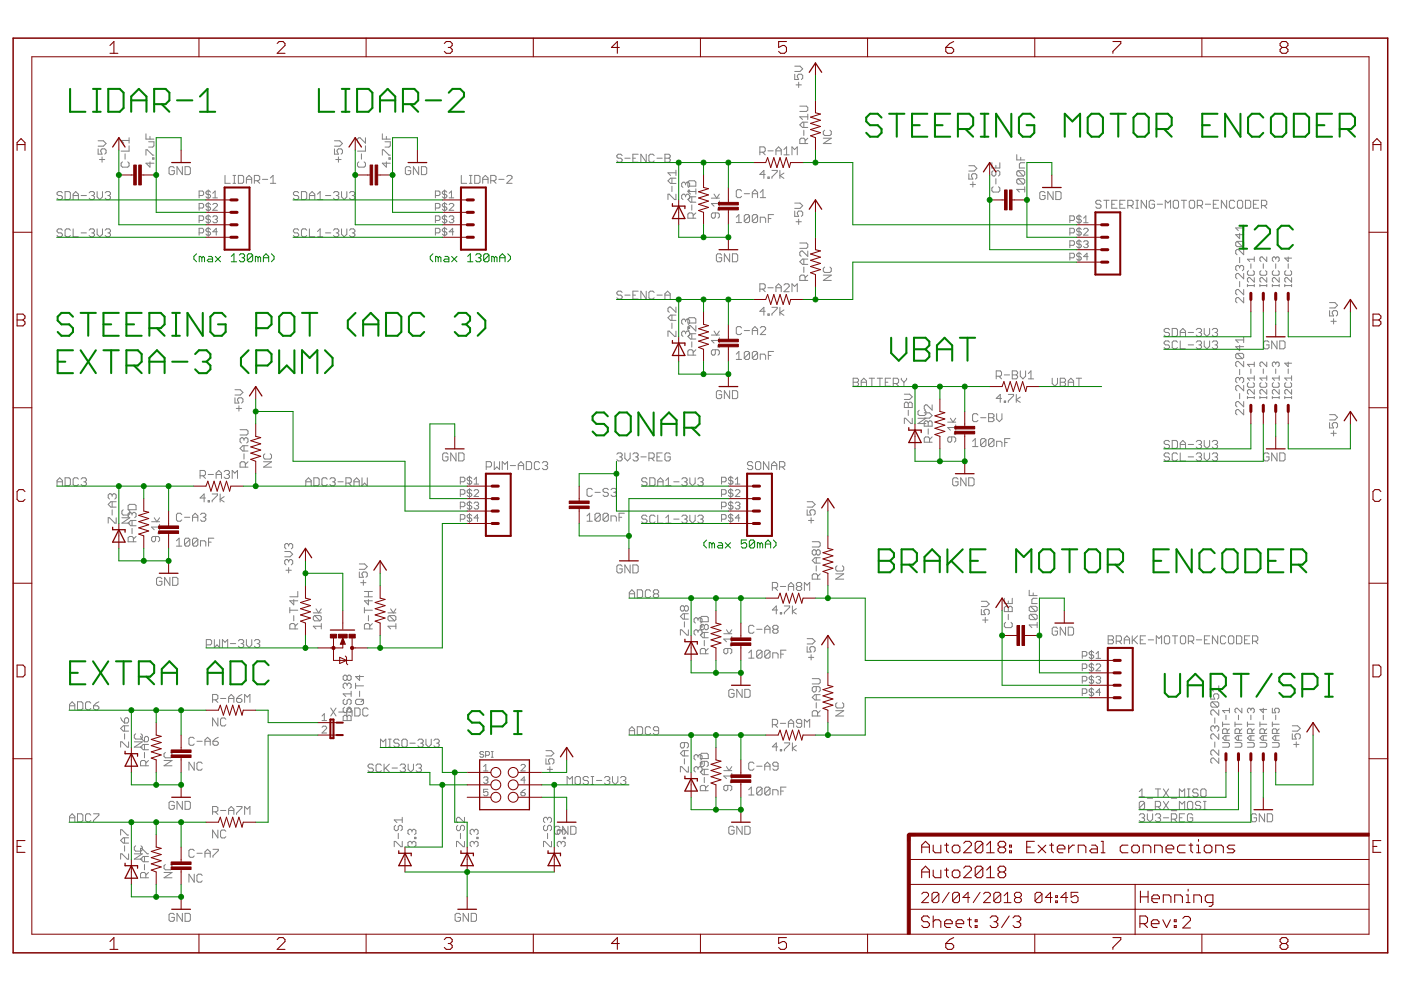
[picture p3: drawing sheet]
<svg xmlns="http://www.w3.org/2000/svg" width="420mm" height="297mm" viewBox="0 0 420 297" stroke-linecap="round" stroke-linejoin="round" font-family="sans-serif">
<g fill="none" stroke="#808080" stroke-width=".3">
<path d="M238.3 19.8h1.6l.8 .8-.8 .8h-1.6M238.3 22.2v1.6h1.2l-.4-.8v-.4l.4-.4h.8l.4 .4v.8l-.4 .4M238.7 25.4h1.6M239.5 24.6v1.6M239.9 31.8h2l.4 .4v.8l-.4 .4h-2M241.1 36.6v1.6M241.1 39v1.6M242.3 36.6h-1.6l-.8 .8 .8 .8h1.6M242.3 35h-2.4l.8 .8M242.3 34.2v1.6M247.3 39l-.4 .4v.8l.4 .4h1.6l.4-.4v-.8l-.4-.4M18.7 57.8l-.4-.4h-.8l-.4 .4v.4l.4 .4h.8l.4 .4v.4l-.4 .4h-.8l-.4-.4"/>
<path d="M19.5 57.4h1.2l.4 .4v1.6l-.4 .4h-1.2zM21.9 58.6h1.6M21.9 59.8v-1.6l.8-.8 .8 .8v1.6M24.3 58.6h1.6M26.7 57.8l.4-.4h.8l.4 .4v.4l-.4 .4M27.5 58.6h.4M27.9 58.6l.4 .4v.4l-.4 .4h-.8l-.4-.4M29.1 57.4v1.6l.8 .8 .8-.8v-1.6M29.4 44.6v1.6h1.2l-.4-1.2 .4-.4h.8l.4 .4v.8l-.4 .4M29.4 42.2h1.6l.8 .8-.8 .8h-1.6M29.8 47.8h1.6M30.6 47v1.6"/>
<path d="M31.5 57.8l.4-.4h.8l.4 .4v.4l-.4 .4M32.3 58.6h.4M32.7 58.6l.4 .4v.4l-.4 .4h-.8l-.4-.4M36.7 48.5l-.4 .4v.8l.4 .4h1.6l.4-.4v-.8l-.4-.4M37.5 46.1v1.6M38.7 43.7v1.6h-2.4M38.7 41.3v1.6M38.7 42.1h-2.4l.8 .8M43.8 46.5v-1.6h.4l1.6 1.6h.4M43.8 40.1v1.6h2.4M44.6 42.5h1.6v1.2l-.4 .4h-1.2M45 48.5v1.6l-1.2-1.2h2.4"/>
<path d="M45 40.9v.8M45.8 47.3h.4v.4h-.4zM52.3 50.4l-.4-.4h-.8l-.4 .4v1.5l.4 .4h.8l.4-.4v-.7h-.8M54.7 50v2.3l-1.6-2.3v2.3M55.5 50h1.2l.4 .4v1.5l-.4 .4h-1.2zM59.7 58.6h1l.4-.3v-.7l-.4-.3h-1v2M62.4 56.9v2.7M63.1 57.6l-.3-.3h-.7l-.3 .3v.3l.3 .4h.7l.3 .3v.4l-.3 .3h-.7l-.3-.3M63.8 59.3h1.4M63.8 57.9l.7-.6v2M67.5 52.6v2.3h1.6M69.9 54.9h.8"/>
<path d="M69.9 52.6h.8M70.3 52.6v2.3M71.5 52.6h1.2l.4 .4v1.6l-.4 .3h-1.2zM73.9 54.9v-1.5l.8-.8 .8 .8v1.5M73.9 53.8h1.6M76.3 54.2h1.2l.4-.4v-.8l-.4-.4h-1.2v2.3M77.1 54.2l.8 .7M78.7 53.8h1.6M81.1 54.9h1.6M81.1 53.4l.8-.8v2.3M89.6 57.8l-.4-.4h-.8l-.4 .4v.4l.4 .4h.8l.4 .4v.4l-.4 .4h-.8l-.4-.4M90.4 57.4h1.2l.4 .4v1.6l-.4 .4h-1.2z"/>
<path d="M92.8 58.6h1.6M92.8 59.8v-1.6l.8-.8 .8 .8v1.6M95.2 59.8h1.6M95.2 58.2l.8-.8v2.4M97.6 58.6h1.6M100 57.8l.4-.4h.8l.4 .4v.4l-.4 .4M100.3 44.6v1.6h1.2l-.4-.8v-.4l.4-.4h.8l.4 .4v.8l-.4 .4M100.3 42.2h1.6l.8 .8-.8 .8h-1.6M100.7 47.8h1.6M100.8 58.6h.4M101.2 58.6l.4 .4v.4l-.4 .4h-.8l-.4-.4M101.5 47v1.6"/>
<path d="M102.4 57.4v1.6l.8 .8 .8-.8v-1.6M104.8 57.8l.4-.4h.8l.4 .4v.4l-.4 .4M105.6 58.6h.4M106 58.6l.4 .4v.4l-.4 .4h-.8l-.4-.4M107.6 48.5l-.4 .4v.8l.4 .4h1.6l.4-.4v-.8l-.4-.4M108.4 46.1v1.6M109.6 41.3v1.6l-1.6-1.6h-.4l-.4 .4v.8l.4 .4M109.6 43.7v1.6h-2.4M114.7 40.1v1.6h2.4M114.7 46.5v-1.6h.4l1.5 1.6h.5M115.5 42.5h1.6v1.2l-.5 .4h-1.1M115.9 48.5v1.6l-1.2-1.2h2.4"/>
<path d="M115.9 40.9v.8M116.6 47.3h.5v.4h-.5zM123.2 50.4l-.4-.4h-.8l-.4 .4v1.5l.4 .4h.8l.4-.4v-.7h-.8M125.6 50v2.3l-1.6-2.3v2.3M126.4 50h1.2l.4 .4v1.5l-.4 .4h-1.2zM130.6 58.6h1l.4-.3v-.7l-.4-.3h-1v2M133.3 56.9v2.7M134 57.6l-.3-.3h-.7l-.3 .3v.3l.3 .4h.7l.3 .3v.4l-.3 .3h-.7l-.3-.3M134.7 59.3h1.4M134.7 57.9l.7-.6v2M138.3 52.6v2.3h1.7M140.8 54.9h.8"/>
<path d="M140.8 52.6h.8M141.2 52.6v2.3M142.4 52.6h1.2l.4 .4v1.6l-.4 .3h-1.2zM144.8 53.8h1.6M144.8 54.9v-1.5l.8-.8 .8 .8v1.5M147.2 54.2h1.2l.4-.4v-.8l-.4-.4h-1.2v2.3M148 54.2l.8 .7M149.6 53.8h1.6M152 53l.4-.4h.8l.4 .4v.4l-1.6 1.5h1.6M186.6 46.6l-.4-.4h-.8l-.4 .4v.4l.4 .4h.8l.4 .4v.4l-.4 .4h-.8l-.4-.4M187.4 47.4h1.6M189.8 47.4h.8"/>
<path d="M191.4 46.2h-1.6v2.4h1.6M193.8 46.2v2.4l-1.6-2.4v2.4M196.2 46.6l-.4-.4h-.8l-.4 .4v1.6l.4 .4h.8l.4-.4M197 47.4h1.6M199.4 46.2h1.2l.4 .4v.4l-.4 .4 .4 .4v.4l-.4 .4h-1.2zM199.4 47.4h1.2M201.5 53.4v1.6M201.5 55.8v1.6M202.7 58.2v1.6h-.4l-1.6-1.6h-.4v1.6M202.7 53.4h-1.6l-.8 .8 .8 .8h1.6M202.7 51v1.6M202.7 51.8h-2.4l.8 .8"/>
<path d="M205.6 58.6l-.4-.4h-.4l-.4 .4v.8l.4 .4M205.6 55l-.4-.4h-.4l-.4 .4v.8l.4 .4M205.6 58.6l.4-.4h.4l.4 .4v.8l-.4 .4M205.6 55v.4M205.6 58.6v.4M205.6 55l.4-.4h.4l.4 .4v.8l-.4 .4M206.3 54.6l.4-.4h1.6l.4 .4v1.2h-2.4zM206.4 57.4v-.4h.4v.4M207.5 59v1.6M208.7 57.4h-2.4l.8 .8M208.7 59h-1.6l-.8 .8 .8 .8h1.6M208.7 56.6v1.6"/>
<path d="M213.3 59.4h2.4M214.1 58.2l.8 1.2 .8-1.2M222.4 57.3l-.4-.4h-.8l-.4 .4v1.5l.4 .4h.8l.4-.4M223.2 58.1h1.6M225.6 59.2v-1.5l.8-.8 .8 .8v1.5M225.6 58.1h1.6M227.9 45.6h1.2l.4-.4v-.8l-.4-.4h-1.2v2.4M228 59.2h1.6M228 57.7l.8-.8v2.3M228.7 45.6l.8 .8M229.5 52.3h-1.6l1.2-1.2v2.4M230.3 53.1h.4v.4h-.4z"/>
<path d="M230.3 45.2h1.6M231.5 51.1h1.6v.4l-1.6 1.6v.4M232.7 45.2h1.6M232.7 46.4v-1.6l.8-.8 .8 .8v1.6M233.9 51.1v2.4M235.1 51.9l-1.2 .8 1.2 .8M235.1 44.8l.8-.8v2.4M235.1 46.4h1.6M237.5 46.4v-2.4l.8 .8 .8-.8v2.4M241.4 43v-1.2l-.3-.4h-.8l-.4 .4v1.2h2.4M242.3 41.4l-.9 .8M246.9 41.4h2.4l-2.4 1.6h2.4"/>
<path d="M290.6 52.1v1.6h1.2l-.4-.8v-.4l.4-.4h.7l.4 .4v.8l-.4 .4M290.6 49.7h1.6l.7 .8-.7 .8h-1.6M291 55.3h1.5M291.8 54.5v1.6M297.5 48.8v1.6h2.3v-1.6M297.9 51.2l-.4 .4v.8l.4 .4h.4l.4-.4v-.8l.4-.4h.3l.4 .4v.8l-.4 .4M297.9 56l-.4 .4v.8l.4 .4h1.5l.4-.4v-.8l-.4-.4M298.7 49.6v.8M298.7 53.6v1.6M304.9 46.4v1.5h2.4M305.3 51.2h1.6l.4 .4v.8l-.4 .4M305.3 53.6h1.6l.4 .4v.8l-.4 .4"/>
<path d="M305.3 53.6l-.4 .4v.8l.4 .4h1.6M305.3 51.2l-.4 .4v.8l.4 .4h1.6M305.3 53.6l1.6 1.6M305.3 51.2l1.6 1.6M306.1 47.2v.7M307.3 56.8h-2.4l.8 .8M307.3 56v1.6M307.3 48.8h-1.2l-.4 .4v1.2h1.6M313.4 57.8l-.4-.4h-.8l-.4 .4v1.6l.4 .4h.8l.4-.4v-.8h-.8M315.8 57.4v2.4l-1.6-2.4v2.4M316.6 57.4h1.2l.4 .4v1.6l-.4 .4h-1.2zM18.7 69l-.4-.4h-.8l-.4 .4v.4l.4 .4h.8l.4 .4v.4l-.4 .4h-.8l-.4-.4"/>
<path d="M21.1 69l-.4-.4h-.8l-.4 .4v1.6l.4 .4h.8l.4-.4M21.9 68.6v2.4h1.6M24.3 69.8h1.6M26.7 69l.4-.4h.8l.4 .4v.4l-.4 .4M27.5 69.8h.4M27.9 69.8l.4 .4v.4l-.4 .4h-.8l-.4-.4M29.1 68.6v1.6l.8 .8 .8-.8v-1.6M31.5 69l.4-.4h.8l.4 .4v.4l-.4 .4M32.3 69.8h.4M32.7 69.8l.4 .4v.4l-.4 .4h-.8l-.4-.4M59.7 62.4h1l.4-.4v-.7l-.4-.3h-1v2M59.7 66.1h1l.4-.4v-.7l-.4-.3h-1v2.1"/>
<path d="M59.7 69.8h1l.4-.3v-.7l-.4-.4h-1v2.1M62.4 60.6v2.8M62.4 64.4v2.7M62.4 68.1v2.7M63.1 65l-.3-.3h-.7l-.3 .3v.4l.3 .3h.7l.3 .4v.3l-.3 .4h-.7l-.3-.4M63.1 61.3l-.3-.3h-.7l-.3 .3v.4l.3 .3h.7l.3 .4v.3l-.3 .3h-.7l-.3-.3M63.1 68.8l-.3-.4h-.7l-.3 .7 .3 .4h.7l.3 .3v.3l-.3 .4h-.7l-.3-.4M63.8 61.3l.4-.3h.7l.3 .3v.4l-1.4 1.3h1.4M63.8 65l.4-.3h.7l.3 .3v.4l-.3 .3M64.5 65.7h.4M64.9 65.7l.3 .4v.3l-.3 .4h-.7l-.4-.4M65.2 69.5h-1.4l1.1-1.1v2.1"/>
<path d="M89.6 69l-.4-.4h-.8l-.4 .4v.4l.4 .4h.8l.4 .4v.4l-.4 .4h-.8l-.4-.4M92 69l-.4-.4h-.8l-.4 .4v1.6l.4 .4h.8l.4-.4M92.8 68.6v2.4h1.6M95.2 71h1.6M95.2 69.4l.8-.8v2.4M97.6 69.8h1.6M100 69l.4-.4h.8l.4 .4v.4l-.4 .4M100.8 69.8h.4M101.2 69.8l.4 .4v.4l-.4 .4h-.8l-.4-.4M102.4 68.6v1.6l.8 .8 .8-.8v-1.6M104.8 69l.4-.4h.8l.4 .4v.4l-.4 .4M105.6 69.8h.4"/>
<path d="M106 69.8l.4 .4v.4l-.4 .4h-.8l-.4-.4M130.6 62.4h1l.4-.4v-.7l-.4-.3h-1v2M130.6 66.1h1l.4-.4v-.7l-.4-.3h-1v2.1M130.6 69.8h1l.4-.3v-.7l-.4-.4h-1v2.1M133.3 60.6v2.8M133.3 64.4v2.7M133.3 68.1v2.7M134 65l-.3-.3h-.7l-.3 .3v.4l.3 .3h.7l.3 .4v.3l-.3 .4h-.7l-.3-.4M134 61.3l-.3-.3h-.7l-.3 .3 .3 .7h.7l.3 .4v.3l-.3 .3h-.7l-.3-.3M134 68.8l-.3-.4h-.7l-.3 .7 .3 .4h.7l.3 .3v.3l-.3 .4h-.7l-.3-.4M134.7 61.3l.3-.3h.7l.4 .3v.4l-1.4 1.3h1.4M134.7 65l.3-.3h.7l.4 .3v.4l-.4 .3"/>
<path d="M135.4 65.7h.3M135.7 65.7l.4 .4v.3l-.4 .4h-.7l-.3-.4M136.1 69.5h-1.4l1-1.1v2.1M207.5 61.4v1.6M207.9 65.4v-1.2l-.4-.4h-.8l-.4 .4v1.2h2.4M208.7 63.8l-.8 .8M214.5 63.8v1.2l-.4 .4h-.4l-.4-.4v-.8l.4-.4h1.6l.4 .4v.8l-.4 .4M215.3 62.6h.4v.4h-.4zM215.7 60.2v1.6M215.7 61h-2.4l.8 .8M216.4 76.5l-.4-.4h-.8l-.4 .4v1.6l.4 .4h.8l.4-.4v-.8h-.8M218.8 76.1v2.4l-1.6-2.4v2.4"/>
<path d="M219.6 76.1h1.2l.4 .4v1.6l-.4 .4h-1.2zM220.8 65.1l.8-.8v2.4M220.8 66.7h1.6M224.8 64.7v1.6l-.4 .4h-.8l-.4-.4M224.8 64.7l-.4-.4h-.8l-.4 .4v1.6M224.8 64.7l-1.6 1.6M227.2 64.7v1.6l-.4 .4h-.8l-.4-.4M227.2 64.7l-.4-.4h-.8l-.4 .4v1.6M227.2 64.7l-1.6 1.6M228 66.7v-1.6h1.2l.4 .4v1.2M230.4 65.5h.8M232 64.3h-1.6v2.4"/>
<path d="M238.3 63.3v1.6h1.2l-.4-.8v-.4l.4-.4h.8l.4 .4v.8l-.4 .4M238.3 60.9h1.6l.8 .8-.8 .8h-1.6M238.7 66.5h1.6M239.5 65.7v1.6M239.9 72.8h2l.4 .4v.8l-.4 .4h-2M241.1 77.7v1.5M242.3 75.2v1.6l-1.6-1.6h-.4l-.4 .4v.9l.4 .3M242.3 77.7h-1.6l-.8 .7 .8 .8h1.6M320.8 66.1h1.1l.3-.4v-.7l-.3-.3h-1.1v2.1M320.8 69.8h1.1l.3-.3v-.7l-.3-.4h-1.1v2.1M320.8 73.5h1.1l.3-.3v-.7l-.3-.3h-1.1v2M320.8 77.3h1.1l.3-.4v-.7l-.3-.3h-1.1v2.1"/>
<path d="M323.6 64.4v2.7M323.6 68.1v2.7M323.6 71.8v2.8M323.6 75.6v2.7M324.3 65l-.4-.3h-.6l-.4 .3v.4l.4 .3h.6l.4 .4v.3l-.4 .4h-.6l-.4-.4M324.3 68.8l-.4-.4h-.6l-.4 .4v.3l.4 .4h.6l.4 .3v.3l-.4 .4h-.6l-.4-.4M324.3 72.5l-.4-.3h-.6l-.4 .3v.4l.4 .3h.6l.4 .3v.4l-.4 .3h-.6l-.4-.3M324.3 76.2l-.4-.3h-.6l-.4 .3v.4l.4 .3h.6l.4 .4v.3l-.4 .4h-.6l-.4-.4M325 66.8h1.3M325 72.5l.3-.3h.7l.3 .3v.4l-.3 .3M325 68.8l.3-.4h.7l.3 .4v.3l-1.3 1.4h1.3M325 65.4l.6-.7v2.1"/>
<path d="M325.6 73.2h.4M326 73.2l.3 .3v.4l-.3 .3h-.7l-.3-.3M326.3 76.9h-1.3l1-1v2.1M330.2 60.4l-.4-.4h-.8l-.4 .4v.4l.4 .4h.8l.4 .4v.4l-.4 .4h-.8l-.4-.4M331 60h1.6M331.8 60v2.4M333.4 61.2h.8M335 60h-1.6v2.4h1.6M335.8 61.2h.8M337.4 60h-1.6v2.4h1.6M338.2 61.6h1.2l.4-.4v-.8l-.4-.4h-1.2v2.4M339 61.6l.8 .8"/>
<path d="M340.6 62.4h.8M340.6 60h.8M341 60v2.4M343.8 60v2.4l-1.6-2.4v2.4M346.2 60.4l-.4-.4h-.8l-.4 .4v1.6l.4 .4h.8l.4-.4v-.8h-.8M347 61.2h1.6M349.5 62.4v-2.4l.7 .8 .8-.8v2.4M351.9 60.4l.4-.4h.8l.3 .4v1.6l-.3 .4h-.8l-.4-.4zM354.3 60h1.6M355 60v2.4M356.7 60.4l.4-.4h.8l.4 .4v1.6l-.4 .4h-.8l-.4-.4zM359.1 61.6h1.2l.4-.4v-.8l-.4-.4h-1.2v2.4"/>
<path d="M359.9 61.6l.8 .8M361.5 61.2h1.6M363.9 61.2h.8M365.5 60h-1.6v2.4h1.6M367.9 60v2.4l-1.6-2.4v2.4M370.3 60.4l-.4-.4h-.8l-.4 .4v1.6l.4 .4h.8l.4-.4M371 72.3h1.6l.4 .4v.8l-.4 .4M371 72.3l-.4 .4v.8l.4 .4h1.6M371 72.3l1.6 1.6M371.1 60.4l.4-.4h.8l.4 .4v1.6l-.4 .4h-.8l-.4-.4zM371.8 80l.4-.4h.4l.4 .4v.8l-.4 .4M371.8 80l-.4-.4h-.4l-.4 .4v.8l.4 .4"/>
<path d="M371.8 69.9v1.6l-1.2-1.2h2.4M371.8 77.2v1.5M371.8 80v.3M373 67.5v1.6M373 74.8v1.5l-1.6-1.5h-.4l-.4 .3v.8l.4 .4M373 68.3h-2.4l.8 .8M373.5 60h1.2l.4 .4v1.6l-.4 .4h-1.2zM375.1 79.1v1.3M375.9 61.2h.8M376.2 77.7h-2.1l.7 .7M376.2 77v1.4M377.5 60h-1.6v2.4h1.6"/>
<path d="M378.3 61.6h1.2l.4-.4v-.8l-.4-.4h-1.2v2.4M378.9 79.1v1.3M379.1 61.6l.8 .8M379.9 77v1.4l-1.4-1.4h-.3l-.4 .4v.6l.4 .4M382.6 77.4l-.4-.4h-.3l-.3 .4v.6l.3 .4M382.6 77.4l.3-.4h.4l.3 .4v.6l-.3 .4M382.6 77.4v.3M382.6 79.1v1.3M386.3 77v1.4l-1-1h2M386.3 79.1v1.3M186.6 87.7l-.4-.4h-.8l-.4 .4v.4l.4 .4h.8l.4 .4v.4l-.4 .3h-.8l-.4-.3M187.4 88.5h1.6"/>
<path d="M189.8 88.5h.8M191.4 87.3h-1.6v2.3h1.6M193.8 87.3v2.3l-1.6-2.3v2.3M196.2 87.7l-.4-.4h-.8l-.4 .4v1.6l.4 .3h.8l.4-.3M197 88.5h1.6M199.4 89.6v-1.5l.8-.8 .8 .8v1.5M199.4 88.5h1.6M201.5 94.4v1.6M201.5 96.8v1.6M202.7 99.3v1.5h-.4l-1.6-1.5h-.4v1.5M202.7 92v1.6l-1.6-1.6h-.4l-.4 .4v.8l.4 .4M202.7 94.4h-1.6l-.8 .8 .8 .8h1.6"/>
<path d="M205.6 96l-.4-.3h-.4l-.4 .3v.8l.4 .4M205.6 99.7l-.4-.4h-.4l-.4 .4v.7l.4 .4M205.6 96v.4M205.6 99.7v.4M205.6 96l.4-.3h.4l.4 .3v.8l-.4 .4M205.6 99.7l.4-.4h.4l.4 .4v.7l-.4 .4M206.4 98h.4v.4h-.4zM206.7 95.2h1.6l.4 .4v1.2h-2.4v-1.2zM208.7 97.6v1.6l-1.6-1.6h-.4l-.4 .4v.8l.4 .4M214.1 99.2l.8 1.2 .8-1.2M222.4 98.3l-.4-.4h-.8l-.4 .4v1.6l.4 .4h.8l.4-.4M223.2 99.1h1.6"/>
<path d="M225.6 99.1h1.6M227.9 86.7h1.2l.4-.4v-.9l-.4-.3h-1.2v2.3M228 98.3l.4-.4h.8l.4 .4v.4l-1.6 1.6h1.6M228.7 86.7l.8 .7M229.5 93.3h-1.6l1.2-1.2v2.4M230.3 94.1h.4v.4h-.4zM230.3 86.3h1.6M231.5 92.1h1.6v.4l-1.6 1.6v.4M232.7 87.4v-1.5l.8-.8 .8 .8v1.5M232.7 86.3h1.6M233.9 92.1v2.4M235.1 92.9l-1.2 .8 1.2 .8"/>
<path d="M235.1 85.4l.4-.3h.8l.4 .3v.5l-1.6 1.5h1.6M237.5 87.4v-2.3l.8 .8 .8-.8v2.3M241.1 80.1v1.6M241.4 84.1v-1.2l-.3-.4h-.8l-.4 .4v1.2h2.4M242.3 82.5l-.9 .7M246.9 82.5h2.4l-2.4 1.6h2.4M247.3 80.1l-.4 .4v.8l.4 .4h1.6l.4-.4v-.8l-.4-.4M350.7 98.8l-.4-.4h-.8l-.4 .4v.5l.4 .4h.8l.4 .4v.3l-.4 .4h-.8l-.4-.4M351.5 98.4h1.2l.4 .4v1.6l-.4 .4h-1.2zM353.9 99.7h1.6M356.3 99.7h1.6M358.8 98.8l.4-.4h.7l.4 .4v.5l-.4 .4"/>
<path d="M359.5 99.7h.4M359.9 99.7l.4 .4v.3l-.4 .4h-.7l-.4-.4M361.1 98.4v1.7l.8 .7 .9-.7v-1.7M363.6 98.8l.4-.4h.8l.3 .4v.5l-.3 .4M364.4 99.7h.4M364.8 99.7l.3 .4v.3l-.3 .4h-.8l-.4-.4M371.8 84.4v1.6M373 82v1.6l-1.6-1.6h-.4l-.4 .4v.8l.4 .4M373 86.8v1.6l-1.6-1.6h-.4l-.4 .4v.8l.4 .4M373 89.2v1.6l-1.6-1.6h-.4l-.4 .4v.8l.4 .4M374.1 85.6h2.1M374.1 85.3v.6"/>
<path d="M374.5 81.1l-.4 .4v.7l.4 .3h1.3l.4-.3v-.7l-.4-.4M376.2 83.2v1.4l-1.4-1.4-.7 .3v.7l.4 .4M376.2 85.3v.6M377.8 85.6h2.1M377.8 85.3v.6M378.2 81.1l-.4 .4v.7l.4 .3h1.3l.4-.3v-.7l-.4-.4M379.9 83.2v1.4l-1.4-1.4h-.3l-.4 .3v.7l.4 .4M379.9 85.3v.6M381.6 85.6h2M381.6 85.3v.6M381.9 81.1l-.3 .4v.7l.3 .3h1.4l.3-.3v-.7l-.3-.4M383.6 83.2v1.4l-1.4-1.4h-.3l-.3 .3v.7l.3 .4"/>
<path d="M383.6 85.3v.6M385.3 85.6h2M385.3 85.3v.6M385.6 81.1l-.3 .4v.7l.3 .3h1.4l.3-.3v-.7l-.3-.4M387.3 83.2v1.4l-1.3-1.4h-.4l-.3 .3v.7l.3 .4M387.3 85.3v.6M398.7 93.1v1.6h1.2l-.4-.8v-.4l.4-.4h.8l.4 .4v.8l-.4 .4M398.7 90.7h1.6l.8 .8-.8 .8h-1.6M399.1 96.3h1.6M399.9 95.5v1.6M70.5 119.2v1.6h1.1l-.4-.8v-.4l.4-.4h.9l.4 .4v.8l-.4 .4M70.5 116.8h1.6l.8 .8-.8 .8h-1.6"/>
<path d="M207.5 100v1.6M207.5 102.4v1.6M207.9 106.4v-1.2l-.4-.4h-.8l-.4 .4v1.2h2.4M208.7 104.8l-.8 .8M208.7 100h-1.6l-.8 .8 .8 .8h1.6M213.3 100.4h2.4M214.5 104.8v1.2l-.4 .4h-.4l-.4-.4v-.8l.4-.4h1.6l.4 .4v.8l-.4 .4M215.3 103.6h.4v.4h-.4zM215.7 101.2v1.6M215.7 102h-2.4l.8 .8M216.4 117.5l-.4-.4h-.8l-.4 .4v1.6l.4 .4h.8l.4-.4v-.8h-.8M218.8 117.1v2.4l-1.6-2.4v2.4"/>
<path d="M219.6 117.1h1.2l.4 .4v1.6l-.4 .4h-1.2zM220.8 106.2l.8-.9v2.4M220.8 107.7h1.6M224.8 105.7l-.4-.4h-.8l-.4 .4v1.6M224.8 105.7v1.6l-.4 .4h-.8l-.4-.4M224.8 105.7l-1.6 1.6M225.6 100.3v-1.6l.8-.8 .8 .8v1.6M227.2 105.7l-.4-.4h-.8l-.4 .4v1.6M227.2 105.7v1.6l-.4 .4h-.8l-.4-.4M227.2 105.7l-1.6 1.6M228 107.7v-1.5h1.2l.4 .4v1.1M230.4 106.6h.8"/>
<path d="M232 105.3h-1.6v2.4M255.9 113.4h1.2l.4 .4v.4l-.4 .4 .4 .4v.4l-.4 .4h-1.2zM255.9 114.6h1.2M258.3 114.6h1.6M258.3 115.8v-1.6l.8-.8 .8 .8v1.6M260.7 113.4h1.6M261.5 113.4v2.4M263.1 113.4h1.6M263.9 113.4v2.4M265.5 114.6h.8M267.1 113.4h-1.6v2.4h1.6M267.9 115h1.2l.4-.4v-.8l-.4-.4h-1.2v2.4"/>
<path d="M268.7 115l.8 .8M270.3 113.4v.4l.8 .8M271.1 114.6v1.2M271.2 118.2h1.6l.8 .7-.8 .8h-1.6M271.9 113.4v.4l-.8 .8M298.8 112.8h1.2l.4-.4v-.8l-.4-.4h-1.2v2.4M299.6 112.8l.8 .8M300.4 119.4h-1.6l1.2-1.2v2.4M301.2 112.4h1.6M302.4 118.2h1.6v.4l-1.6 1.6v.4M303.6 111.2h1.2l.4 .4v.4l-.4 .4 .4 .4v.4l-.4 .4h-1.2zM303.6 112.4h1.2"/>
<path d="M304.8 118.2v2.4M306 119l-1.2 .8 1.2 .8M306 111.2v1.6l.8 .8 .8-.8v-1.6M308.4 113.6h1.6M308.4 112l.8-.8v2.4M315.6 113.4v1.6l.8 .8 .7-.8v-1.6M318 113.4h1.2l.4 .4v.4l-.4 .4 .4 .4v.4l-.4 .4h-1.2zM318 114.6h1.2M320.4 115.8v-1.6l.8-.8 .8 .8v1.6M320.4 114.6h1.6M322.8 113.4h1.6M323.6 113.4v2.4"/>
<path d="M350.7 102.6l-.4-.4h-.8l-.4 .4v.4l.4 .4h.8l.4 .4v.4l-.4 .4h-.8l-.4-.4M353.1 102.6l-.4-.4h-.8l-.4 .4v1.6l.4 .4h.8l.4-.4M353.9 102.2v2.4h1.6M353.9 100.8v-1.5l.8-.9 .8 .9v1.5M356.3 103.4h1.6M358.8 102.6l.4-.4h.7l.4 .4v.4l-.4 .4M359.5 103.4h.4M359.9 103.4l.4 .4v.4l-.4 .4h-.7l-.4-.4M361.1 102.2v1.6l.8 .8 .9-.8v-1.6M363.6 102.6l.4-.4h.8l.3 .4v.4l-.3 .4M364.4 103.4h.4M364.8 103.4l.3 .4v.4l-.3 .4h-.8l-.4-.4"/>
<path d="M371 105.9h1.6l.4 .4v.8l-.4 .4M371 105.9l-.4 .4v.8l.4 .4h1.6M371 105.9l1.6 1.6M371.8 113.5l.4-.4h.4l.4 .4v.8l-.4 .4M371.8 113.5l-.4-.4h-.4l-.4 .4v.8l.4 .4M371.8 103.5v1.6l-1.2-1.2h2.4M371.8 110.7v1.6M371.8 113.5v.4M371.8 117.9v1.6M373 101.1v1.6M373 108.3v1.6l-1.6-1.6h-.4l-.4 .4v.8l.4 .4M373 115.5v1.6l-1.6-1.6h-.4l-.4 .4v.8l.4 .4"/>
<path d="M373 101.9h-2.4l.8 .8M374.1 118.8v.7M374.1 119.2h2.1M374.5 114.7l-.4 .3v.7l.4 .4h1.3l.4-.4v-.7l-.4-.3M375.1 110.6v1.4M376.2 116.8v1.3l-1.4-1.3-.7 .3v.7l.4 .3M376.2 108.5v1.4M376.2 112.6v1.4M376.2 118.8v.7M376.2 113.3h-2.1l.7 .7M376.2 109.2h-2.1l.7 .7M377.8 118.8v.7"/>
<path d="M377.8 119.2h2.1M378.2 114.7l-.4 .3v.7l.4 .4h1.3l.4-.4v-.7l-.4-.3M378.9 110.6v1.4M379.9 116.8v1.3l-1.4-1.3h-.3l-.4 .3v.7l.4 .3M379.9 108.5v1.4l-1.4-1.4h-.3l-.4 .4v.7l.4 .3M379.9 112.6v1.4M379.9 118.8v.7M379.9 113.3h-2.1l.7 .7M380.6 102.6l-.4-.4h-.8l-.4 .4v1.6l.4 .4h.8l.4-.4v-.8h-.8M381.6 118.8v.7M381.6 119.2h2M381.9 114.7l-.3 .3v.7l.3 .4h1.4l.3-.4v-.7l-.3-.3"/>
<path d="M382.6 108.9l.3-.4h.4l.3 .4v.7l-.3 .3M382.6 108.9l-.4-.4h-.3l-.3 .4v.7l.3 .3M382.6 108.9v.3M382.6 110.6v1.4M383 102.2v2.4l-1.6-2.4v2.4M383.6 116.8v1.3l-1.4-1.3h-.3l-.3 .3v.7l.3 .3M383.6 112.6v1.4M383.6 118.8v.7M383.6 113.3h-2l.6 .7M383.8 102.2h1.2l.4 .4v1.6l-.4 .4h-1.2zM385.3 118.8v.7M385.3 119.2h2"/>
<path d="M385.6 114.7l-.3 .3v.7l.3 .4h1.4l.3-.4v-.7l-.3-.3M386.3 108.5v1.4l-1-1h2M386.3 110.6v1.4M387.3 116.8v1.3l-1.3-1.3h-.4l-.3 .3v.7l.3 .3M387.3 112.6v1.4M387.3 118.8v.7M387.3 113.3h-2l.7 .7M70.8 122.4h1.7M71.6 121.6v1.6M72 128.8h2l.4 .4v.8l-.4 .4h-2M73.2 131.6l-.4-.4h-.4l-.4 .4v.8l.4 .4M73.2 131.6v.4"/>
<path d="M73.2 133.6v1.6M73.2 136v1.6M73.2 131.6l.4-.4h.4l.4 .4v.8l-.4 .4M74.4 138.4l-.8 .8M74.4 133.6h-1.6l-.8 .8 .8 .8h1.6M79 138.4h2.4l-2.4 1.6h2.4M79.4 136l-.4 .4v.8l.4 .4h1.6l.4-.4v-.8l-.4-.4M134.3 136.1l-.3-.3h-.8l-.4 .3v1.7l.4 .4h.8l.3-.4v-.9h-.7M136.8 135.8v2.4l-1.6-2.4v2.4M137.6 135.8h1.2l.4 .3v1.7l-.4 .4h-1.2zM145.8 140h1.2l.4-.4v-.8l-.4-.4h-1.2v2.4M148.2 138.4v2.4l.8-.8 .8 .8v-2.4"/>
<path d="M153 139.6h1.6M155.4 139.6h1.6M157.8 138.4h1.2l.4 .4v1.6l-.4 .4h-1.2zM161.8 138.8l-.4-.4h-.8l-.3 .4v1.6l.3 .4h.8l.4-.4M162.6 138.8l.4-.4h.9l.3 .4v.4l-.3 .4M163.4 139.6h.5M163.9 139.6l.3 .4v.4l-.3 .4h-.9l-.4-.4M185 136.1l.4-.3h.8l.4 .3v.4l-.4 .4M185.8 136.9h.4M186.2 136.9l.4 .5v.4l-.4 .4h-.8l-.4-.4M187.4 135.8v1.6l.8 .8 .8-.8v-1.6M189.8 136.1l.4-.3h.8l.4 .3v.4l-.4 .4"/>
<path d="M190.6 136.9h.4M191 136.9l.4 .5v.4l-.4 .4h-.8l-.4-.4M192.2 136.9h1.6M194.6 137.4h1.2l.4-.5v-.8l-.4-.3h-1.2v2.4M195.4 137.4l.8 .8M197 136.9h.8M198.6 135.8h-1.6v2.4h1.6M201 136.1l-.4-.3h-.8l-.4 .3v1.7l.4 .4h.8l.4-.4v-.9h-.8M225.7 138.8l-.3-.4h-.8l-.4 .4v.4l.4 .4h.8l.3 .4v.4l-.3 .4h-.8l-.4-.4M227 138.4h.8l.4 .4v1.6l-.4 .4h-.8l-.4-.4v-1.6zM230.6 138.4v2.4l-1.6-2.4v2.4M231.4 139.6h1.6"/>
<path d="M233.8 140h1.2l.4-.4v-.8l-.4-.4h-1.2v2.4M234.6 140l.8 .8M271.6 120.5h.4l.4 .4 .4-.4h.4l.4 .4v1.3h-2.4v-1.3zM272.4 120.9v1.3M272.4 123v1.5M273.6 125.4v1.6h-.4l-1.6-1.6h-.4v1.6M275.7 123l-.4 .4v.7l.4 .4h1.6l.4-.4v-.7l-.4-.4M277.2 123.7h1.6l.7 .8-.7 .8-3.5 .1M277.6 126.2h.4l.4 .4 .4-.4h.4l.3 .4v1.1h-2.3v-1.1zM277.7 125.4l-2.4 1.6h2.4M278.4 126.6v1.1M278.4 128.5v1.7"/>
<path d="M278.8 132.5v-1.1l-.4-.4h-.8l-.4 .4v1.1h2.3M279.5 121.3v1.6l-1.5-1.6h-.4l-.4 .4v.8l.4 .4M279.5 131l-.7 .8M284.2 126.5h2.4M285 125.3l.8 1.2 .8-1.2M285.4 131v1.1l-.4 .4h-.4l-.4-.4v-.7l.4-.4h1.6l.4 .4v.7l-.4 .4M286.2 129.8h.4v.4h-.4zM286.6 127.4v1.5M286.6 128.1h-2.4l.8 .8M291.7 132.3l.8-.8v2.4M291.7 133.9h1.6M293.3 124.4l-.4-.4h-.8l-.4 .4v1.6l.4 .4h.8l.4-.4"/>
<path d="M294.1 125.2h1.6M295.7 131.9v1.6l-.4 .4h-.8l-.4-.4M295.7 131.9l-.4-.4h-.8l-.4 .4v1.6M295.7 131.9l-1.6 1.6M296.5 124h1.2l.4 .4v.4l-.4 .4 .4 .4v.4l-.4 .4h-1.2zM296.5 125.2h1.2M298.1 131.9v1.6l-.4 .4h-.8l-.4-.4M298.1 131.9l-.4-.4h-.8l-.4 .4v1.6M298.1 131.9l-1.6 1.6M298.9 124v1.6l.8 .8 .8-.8v-1.6M298.9 133.9v-1.6h1.2l.4 .4v1.2M301.2 120.2h.4v.4h-.4z"/>
<path d="M301.3 132.7h.8M302.9 131.5h-1.6v2.4M350.7 136.1l-.4-.3h-.8l-.4 .3v.4l.4 .4h.8l.4 .5v.4l-.4 .4h-.8l-.4-.4M350.7 132.4l-.4-.4h-.8l-.4 .4v.4l.4 .4h.8l.4 .4v.4l-.4 .4h-.8l-.4-.4M351.5 132h1.2l.4 .4v1.6l-.4 .4h-1.2zM353.1 136.1l-.4-.3h-.8l-.4 .3v1.7l.4 .4h.8l.4-.4M353.9 135.8v2.4h1.6M353.9 134.4v-1.6l.8-.8 .8 .8v1.6M353.9 133.2h1.6M356.3 136.9h1.6M356.3 133.2h1.6M358.8 136.1l.4-.3h.7l.4 .3v.4l-.4 .4"/>
<path d="M358.8 132.4l.4-.4h.7l.4 .4v.4l-.4 .4M359.5 136.9h.4M359.5 133.2h.4M359.9 136.9l.4 .5v.4l-.4 .4h-.7l-.4-.4M359.9 133.2l.4 .4v.4l-.4 .4h-.7l-.4-.4M361.1 132v1.6l.8 .8 .9-.8v-1.6M361.1 135.8v1.6l.8 .8 .9-.8v-1.6M363.6 136.1l.4-.3h.8l.3 .3v.4l-.3 .4M363.6 132.4l.4-.4h.8l.3 .4v.4l-.3 .4M364.4 136.9h.4M364.4 133.2h.4M364.8 136.9l.3 .5v.4l-.3 .4h-.8l-.4-.4"/>
<path d="M364.8 133.2l.3 .4v.4l-.3 .4h-.8l-.4-.4M373 120.4v1.5l-1.6-1.5h-.4l-.4 .3v.8l.4 .4M373 122.7v1.6l-1.6-1.6h-.4l-.4 .4v.9l.4 .3M380.6 136.1l-.4-.3h-.8l-.4 .3v1.7l.4 .4h.8l.4-.4v-.9h-.8M383 135.8v2.4l-1.6-2.4v2.4M383.8 135.8h1.2l.4 .3v1.7l-.4 .4h-1.2zM398.7 126.7v1.6h1.2l-.4-.8v-.4l.4-.4h.8l.4 .4v.8l-.4 .4M398.7 124.3h1.6l.8 .8-.8 .8h-1.6M399.1 129.9h1.6M399.9 129.1v1.6M17.1 144.4h1.6M17.1 145.6v-1.6l.8-.8 .8 .8v1.6"/>
<path d="M19.5 143.2h1.2l.4 .4v1.6l-.4 .4h-1.2zM23.5 143.6l-.4-.4h-.8l-.4 .4v1.6l.4 .4h.8l.4-.4M24.3 143.6l.4-.4h.8l.4 .4v.4l-.4 .4M25.1 144.4h.4M25.5 144.4l.4 .4v.4l-.4 .4h-.8l-.4-.4M33.6 148.4l-.4-.4h-.3l-.5 .4v.8l.5 .4M33.6 148.4l.4-.4h.4l.4 .4v.8l-.4 .4M33.6 148.4v.4M33.6 150.4v1.6M33.6 152.8v1.6M34.8 155.2v1.6h-.4l-1.5-1.6h-.5v1.6M34.8 150.4h-1.6l-.8 .8 .8 .8h1.6"/>
<path d="M36.6 155.2h2.3l-2.3 1.6h2.3M36.9 152.8l-.3 .4v.8l.3 .4h1.6l.4-.4v-.8l-.4-.4M38.8 151.2h1.6l.4 .4v1.2h-2.4v-1.2zM39.6 154l-.4-.4h-.4l-.4 .4v.8l.4 .4M39.6 154v.4M39.6 156v1.6M39.6 158.4v1.6M39.6 154l.4-.4h.4l.4 .4v.8l-.4 .4M40.8 156h-1.6l-.8 .8 .8 .8h1.6M45.5 156.4h2.4M46.2 155.2l.9 1.2 .8-1.2M47.5 159.6h.4v.4h-.4z"/>
<path d="M47.9 157.2v1.6M47.9 158h-2.4l.7 .8M54.5 154.2l-.4-.4h-.8l-.4 .4v1.6l.4 .4h.8l.4-.4M55.3 155h1.6M57.7 156.2v-1.6l.8-.8 .8 .8v1.6M57.7 155h1.6M60 142.6h1.2l.4-.4v-.8l-.4-.4h-1.2v2.4M60.1 154.2l.4-.4h.8l.4 .4v.4l-.4 .4M60.8 142.6l.8 .8M60.9 155h.4M61.3 155l.4 .4v.4l-.4 .4h-.8l-.4-.4M61.6 149.3h-1.6l1.2-1.2v2.4"/>
<path d="M62.4 150.1h.4v.4h-.4zM62.4 142.2h1.6M63.6 148.1h1.6v.4l-1.6 1.6v.4M64.8 143.4v-1.6l.8-.8 .8 .8v1.6M64.8 142.2h1.6M66 148.1v2.4M67.2 148.9l-1.2 .7 1.2 .9M67.2 141.4l.4-.4h.8l.4 .4v.4l-.4 .4M68 142.2h.4M68.4 142.2l.4 .4v.4l-.4 .4h-.8l-.4-.4M69.6 143.4v-2.4l.8 .8 .8-.8v2.4M73.6 140v-1.2l-.4-.4h-.8l-.4 .4v1.2h2.4"/>
<path d="M91.7 144.4h1.6M91.7 145.6v-1.6l.8-.8 .8 .8v1.6M94.1 143.2h1.2l.4 .4v1.6l-.4 .4h-1.2zM98.1 143.6l-.4-.4h-.8l-.4 .4v1.6l.4 .4h.8l.4-.4M98.9 143.6l.4-.4h.8l.4 .4v.4l-.4 .4M99.7 144.4h.4M100.1 144.4l.4 .4v.4l-.4 .4h-.8l-.4-.4M101.3 144.4h1.6M103.7 144.8h1.2l.4-.4v-.8l-.4-.4h-1.2v2.4M104.5 144.8l.8 .8M106.2 145.6v-1.6l.8-.8 .7 .8v1.6M106.2 144.4h1.5"/>
<path d="M108.6 143.2v2.4l.7-.8 .9 .8v-2.4M138 144.4h1.1l.3-.3v-.7l-.3-.4h-1.1v2.1M138 148.1h1.1l.3-.3v-.7l-.3-.3h-1.1v2M138 151.9h1.1l.3-.4v-.6l-.3-.4h-1.1v2.1M138 155.6h1.1l.3-.3v-.7l-.3-.4h-1.1v2.1M140.8 142.7v2.7M140.8 146.4v2.8M140.8 150.2v2.7M140.8 153.9v2.7M141.5 143.4l-.4-.4h-.7l-.3 .4v.3l.3 .4h.7l.4 .3v.4l-.4 .3h-.7l-.3-.3M141.5 147.1l-.4-.3h-.7l-.3 .7 .3 .3h.7l.4 .3v.4l-.4 .3h-.7l-.3-.3M141.5 150.9l-.4-.4h-.7l-.3 .4v.3l.3 .3h.7l.4 .4v.3l-.4 .4h-.7l-.3-.4"/>
<path d="M141.5 154.6l-.4-.4h-.7l-.3 .4v.3l.3 .4h.7l.4 .7-.4 .3h-.7l-.3-.3M142.2 145.1h1.3M142.2 143.7l.7-.7v2.1M142.2 147.1l.3-.3h.7l.3 .3v.4l-1.3 1.3h1.3M142.2 150.9l.3-.4h.7l.3 .4v.3l-.3 .3M142.9 151.5h.3M143.2 151.5l.3 .4v.3l-.3 .4h-.7l-.3-.4M143.5 155.3h-1.3l1-1.1v2.1M150.6 140.8v-2.4l.8 .8 .8-.8v2.4M155.4 140.8v-1.6l.8-.8 .8 .8v1.6M176 154.6l.8-.8v2.4M176 156.2h1.6"/>
<path d="M177.6 146.8l-.4-.4h-.8l-.4 .4v1.6l.4 .4h.8l.4-.4M178.4 147.6h1.6M180 154.2v1.6l-.4 .4h-.8l-.4-.4M180 154.2l-.4-.4h-.8l-.4 .4v1.6M180 154.2l-1.6 1.6M182.4 154.2v1.6l-.4 .4h-.7l-.5-.4M182.4 154.2l-.4-.4h-.7l-.5 .4v1.6M182.4 146.8l-.4-.4h-.7l-.5 .4v.4l.5 .4h.7l.4 .4v.4l-.4 .4h-.7l-.5-.4M182.4 154.2l-1.6 1.6M183.2 156.2v-1.6h1.2l.4 .4v1.2M183.2 146.8l.4-.4h.8l.4 .4v.4l-.4 .4M184 147.6h.4"/>
<path d="M184.4 147.6l.4 .4v.4l-.4 .4h-.8l-.4-.4M185.7 155h.8M187.2 153.8h-1.5v2.4M194 154.8l-.4-.4h-.8l-.4 .4v.4l.4 .4h.8l.4 .4v.4l-.4 .4h-.8l-.4-.4M194 143.6l-.4-.4h-.8l-.4 .4v.4l.4 .4h.8l.4 .4v.4l-.4 .4h-.8l-.4-.4M194.9 143.2h1.1l.4 .4v1.6l-.4 .4h-1.1zM196.4 154.8l-.4-.4h-.8l-.3 .4v1.6l.3 .4h.8l.4-.4M197.3 154.4v2.4h1.6M197.3 144.4h1.6M197.3 145.6v-1.6l.8-.8 .8 .8v1.6M199.7 156.8h1.6M199.7 155.2l.7-.8v2.4"/>
<path d="M199.7 145.6h1.6M199.7 144l.7-.8v2.4M202.1 144.4h1.6M202.1 155.6h1.6M204.5 143.6l.4-.4h.8l.4 .4v.4l-.4 .4M204.5 154.8l.4-.4h.8l.4 .4v.4l-.4 .4M205.3 144.4h.4M205.3 155.6h.4M205.7 155.6l.4 .4v.4l-.4 .4h-.8l-.4-.4M205.7 144.4l.4 .4v.4l-.4 .4h-.8l-.4-.4M206.9 143.2v1.6l.8 .8 .8-.8v-1.6M206.9 154.4v1.6l.8 .8 .8-.8v-1.6"/>
<path d="M209.3 143.6l.4-.4h.8l.4 .4v.4l-.4 .4M209.3 154.8l.4-.4h.8l.4 .4v.4l-.4 .4M210.1 144.4h.4M210.1 155.6h.4M210.5 155.6l.4 .4v.4l-.4 .4h-.8l-.4-.4M210.5 144.4l.4 .4v.4l-.4 .4h-.8l-.4-.4M216.4 144.4h1l.4-.3v-.7l-.4-.4h-1v2.1M216.4 148.1h1l.4-.3v-.7l-.4-.3h-1v2M216.4 151.9h1l.4-.4v-.6l-.4-.4h-1v2.1M216.4 155.6h1l.4-.3v-.7l-.4-.4h-1v2.1M219.1 142.7v2.7M219.1 146.4v2.8"/>
<path d="M219.1 150.2v2.7M219.1 153.9v2.7M219.8 143.4l-.3-.4h-.7l-.3 .4v.3l.3 .4h.7l.3 .3v.4l-.3 .3h-.7l-.3-.3M219.8 147.1l-.3-.3h-.7l-.3 .7 .3 .3h.7l.3 .3v.4l-.3 .3h-.7l-.3-.3M219.8 150.9l-.3-.4h-.7l-.3 .4v.3l.3 .3h.7l.3 .4v.3l-.3 .4h-.7l-.3-.4M219.8 154.6l-.3-.4h-.7l-.3 .4v.3l.3 .4h.7l.3 .3v.4l-.3 .3h-.7l-.3-.3M220.5 145.1h1.4M220.5 147.1l.4-.3h.6l.4 .3v.4l-1.4 1.3h1.4M220.5 150.9l.4-.4h.6l.4 .4v.3l-.4 .3M220.5 143.7l.7-.7v2.1M221.2 151.5h.3M221.5 151.5l.4 .4v.3l-.4 .4h-.6l-.4-.4"/>
<path d="M221.9 155.3h-1.4l1-1.1v2.1M231.4 140.8v-1.6l.8-.8 .8 .8v1.6M242.1 152.8v1.6h1.1l-.3-.8v-.4l.3-.4h.9l.4 .4v.8l-.4 .4M242.1 150.4h1.5l.9 .8-.9 .8h-1.5M242.5 156h1.6M243.2 155.2v1.6M287.3 143.6l-.4-.4h-.8l-.4 .4v1.6l.4 .4h.8l.4-.4v-.8h-.8M289.7 143.2v2.4l-1.6-2.4v2.4M290.5 143.2h1.2l.4 .4v1.6l-.4 .4h-1.2zM40 162.4v-1.2l-.4-.4h-.8l-.4 .4v1.2h2.4M40.8 160.8l-.8 .8M46.7 160.8v1.2l-.5 .4h-.3l-.4-.4v-.8l.4-.4h1.6l.4 .4v.8l-.4 .4"/>
<path d="M48.6 173.5l-.4-.4h-.9l-.4 .4v1.5l.4 .5h.9l.4-.5v-.8h-.8M50.9 173.1v2.4l-1.5-2.4v2.4M51.8 173.1h1.2l.4 .4v1.5l-.4 .5h-1.2zM52.9 162.1l.8-.8v2.4M52.9 163.7h1.6M56.9 161.7v1.6l-.4 .4h-.8l-.4-.4M56.9 161.7l-.4-.4h-.8l-.4 .4v1.6M56.9 161.7l-1.6 1.6M59.3 161.7v1.6l-.4 .4h-.8l-.4-.4M59.3 161.7l-.4-.4h-.8l-.4 .4v1.6M59.3 161.7l-1.6 1.6M60.1 163.7v-1.6h1.2l.4 .4v1.2"/>
<path d="M62.5 162.5h.8M64.1 161.3h-1.6v2.4M85.4 165.3h1.6l.8 .8-.8 .8h-1.6M85.8 170.9h1.6M86.6 163.3v.4M86.6 168.1v.4M86.6 170.1v1.6M86.6 168.1l-.4-.4h-.4l-.4 .4v.8l.4 .4M86.6 163.3l-.4-.4h-.4l-.4 .4v.8l.4 .4M86.6 168.1l.4-.4h.4l.4 .4v.8l-.4 .4M86.6 163.3l.4-.4h.4l.4 .4v.8l-.4 .4M88.1 179.7v1.6l-1.2-1.2h2.4"/>
<path d="M89.3 177.3v1.6h-2.4M107.8 171.4v1.6h1.2l-.4-.7v-.4l.4-.5h.7l.5 .5v.7l-.5 .4M107.8 169h1.5l.9 .8-.9 .8h-1.5M108.2 174.6h1.5M109 173.9v1.6M109.3 178.9h2.4M109.3 177.3h2.4M110.5 177.3v1.6M110.5 179.7v1.6l-1.2-1.2h2.4M186.6 169.7l-.4-.4h-.8l-.4 .4v1.6l.4 .4h.8l.4-.4v-.8h-.8M188.7 179.2v-1.6l.8-.8 .8 .8v1.6M188.7 178h1.6"/>
<path d="M189 169.3v2.4l-1.6-2.4v2.4M189.8 169.3h1.2l.4 .4v1.6l-.4 .4h-1.2zM191.1 176.8h1.2l.4 .4v1.6l-.4 .4h-1.2zM195.1 177.2l-.4-.4h-.8l-.4 .4v1.6l.4 .4h.8l.4-.4M196.3 178l-.4-.4v-.4l.4-.4h.8l.4 .4v.4l-.4 .4M196.3 178l-.4 .4v.4l.4 .4h.8l.4-.4v-.4l-.4-.4M196.3 178h.8M231.6 176.2h1.2l.4-.4v-.8l-.4-.4h-1.2v2.4M232.4 176.2l.8 .8M234 175.8h1.6M236.4 175.8h1.6M236.4 177v-1.6l.8-.8 .8 .8v1.6"/>
<path d="M239.2 175.8l-.4-.4v-.4l.4-.4h.8l.4 .4v.4l-.4 .4M239.2 175.8l-.4 .4v.4l.4 .4h.8l.4-.4v-.4l-.4-.4M239.2 175.8h.8M241.2 177v-2.4l.8 .8 .8-.8v2.4M243.6 162.4h2l.4 .4v.8l-.4 .4h-2M244.8 165.2l-.4-.4h-.4l-.4 .4v.8l.4 .4h.4l.4-.4M244.8 165.2l.4-.4h.4l.4 .4v.8l-.4 .4h-.4l-.4-.4M244.8 165.2v.8M244.8 167.2v1.6M244.8 169.6v1.6M245.2 173.6v-1.2l-.4-.4h-.8l-.4 .4v1.2h2.4M246 172l-.8 .8"/>
<path d="M246 167.2h-1.6l-.8 .8 .8 .8h1.6M250.6 172h2.4l-2.4 1.6h2.4M251 169.6l-.4 .4v.8l.4 .4h1.6l.4-.4v-.8l-.4-.4M301.2 179.3v1.6h2.4v-1.6M308.7 176.9v1.6h2.3M309.9 177.7v.8M311 179.3h-1.1l-.4 .4v1.2h1.5M61.9 193.3h1.2l.4-.4v-.8l-.4-.4h-1.2v2.4M64.3 191.7v2.4l.8-.8 .8 .8v-2.4M66.7 194.1v-2.4l.8 .8 .8-.8v2.4M69.1 192.9h1.6M71.5 192.1l.4-.4h.8l.4 .4v.4l-.4 .4"/>
<path d="M72.3 192.9h.4M72.7 192.9l.4 .4v.4l-.4 .4h-.8l-.4-.4M73.9 191.7v1.6l.8 .8 .8-.8v-1.6M76.3 192.1l.4-.4h.8l.4 .4v.4l-.4 .4M77.1 192.9h.4M77.5 192.9l.4 .4v.4l-.4 .4h-.8l-.4-.4M86.9 182.9h2.4M86.9 182.1v1.6M88.1 184.5v1.6M88.5 188.5v-1.2l-.4-.4h-.8l-.4 .4v1.2h2.4M89.3 186.9l-.8 .8M94 183.7h2.4"/>
<path d="M94.4 184.5l-.4 .4v.8l.4 .4h1.5M94.4 184.5h1.5l.5 .4v.8l-.5 .4M94.4 184.5l1.5 1.6M94.8 182.5l.7 1.2 .9-1.2M96.4 187.7h-2.4l.8 .8M96.4 186.9v1.6M109.3 182.1v1.6M109.3 182.9h2.4M110.5 184.5v1.6M110.9 188.5v-1.2l-.4-.4h-.8l-.4 .4v1.2h2.4M111.7 186.9l-.8 .8M116.4 183.7h2.3"/>
<path d="M116.7 184.5h1.6l.4 .4v.8l-.4 .4M116.7 184.5l-.3 .4v.8l.3 .4h1.6M116.7 184.5l1.6 1.6M117.1 182.5l.8 1.2 .8-1.2M118.7 187.7h-2.3l.7 .8M118.7 186.9v1.6M205.3 182l.3-.4h.4l.4 .4v.8l-.4 .4h-.4l-.3-.4M205.3 182l-.4-.4h-.5l-.4 .4v.8l.4 .4h.5l.4-.4M205.3 182v.8M205.3 184v1.6M205.3 186.4v1.6M206.4 188.8v1.6h-.4l-1.6-1.6h-.4v1.6"/>
<path d="M206.4 184h-1.5l-.9 .8 .9 .8h1.5M209.3 189.2l-.3-.4h-.4l-.4 .4v.8l.4 .4M209.3 185.6l-.3-.4h-.4l-.4 .4v.8l.4 .4M209.3 189.2l.4-.4h.4l.4 .4v.8l-.4 .4M209.3 185.6v.4M209.3 189.2v.4M209.3 185.6l.4-.4h.4l.4 .4v.8l-.4 .4M210 185.1l.4-.3h1.6l.4 .3v1.3h-2.4zM210.1 187.6h.4v.4h-.4zM211.2 187.6l-.4-.4h-.4l-.4 .4v.8l.4 .3h.4l.4-.3M211.2 187.6v.8M211.2 189.6v1.6"/>
<path d="M211.2 192v1.6M211.2 187.6l.4-.4h.4l.4 .4v.8l-.4 .3h-.4l-.4-.3M211.6 196v-1.2l-.4-.4h-.8l-.4 .4v1.2h2.4M212.4 194.4l-.8 .8M212.4 189.6h-1.6l-.8 .8 .8 .8h1.6M217.1 189.9h2.4M217.9 188.8l.8 1.1 .8-1.1M218.3 194.4v1.2l-.4 .4h-.4l-.4-.4v-.8l.4-.4h1.6l.4 .4v.8l-.4 .4M219.1 193.2h.4v.4h-.4zM219.5 190.8v1.6M219.5 191.6h-2.4l.8 .8M224.5 195.7l.8-.8v2.4"/>
<path d="M224.5 197.3h1.6M226.1 187.8l-.4-.4h-.8l-.4 .4v1.6l.4 .4h.8l.4-.4M226.9 188.6h1.6M228.5 195.3v1.6l-.4 .4h-.8l-.4-.4M228.5 195.3l-.4-.4h-.8l-.4 .4v1.6M228.5 195.3l-1.6 1.6M229.3 189.8v-1.6l.8-.8 .8 .8v1.6M229.3 188.6h1.6M230.9 195.3v1.6l-.4 .4h-.8l-.4-.4M230.9 195.3l-.4-.4h-.8l-.4 .4v1.6M230.9 195.3l-1.6 1.6M231.8 197.3v-1.6h1.1l.4 .4v1.2"/>
<path d="M232.1 188.6l-.3 .4v.4l.3 .4h.8l.4-.4v-.4l-.4-.4M232.1 188.6l-.3-.4v-.4l.3-.4h.8l.4 .4v.4l-.4 .4M232.1 188.6h.8M233.2 182.8h-1.6l1.2-1.2v2.4M234 183.6h.4v.4h-.4zM234.1 196.1h.8M235.2 181.6h1.6v.4l-1.6 1.6v.4M235.7 194.9h-1.6v2.4M237.6 181.6v2.4M238.8 182.4l-1.2 .8 1.2 .8M242.1 193.8v1.6h1.1l-.3-1.2 .3-.4h.9l.4 .4v.8l-.4 .4M242.1 191.4h1.5l.9 .8-.9 .8h-1.5"/>
<path d="M242.5 197h1.6M243.2 196.2v1.6M294.3 182.6v1.6h1.2l-.4-.8v-.4l.4-.4h.8l.4 .4v.8l-.4 .4M294.3 180.2h1.6l.8 .8-.8 .8h-1.6M294.7 185.8h1.6M295.5 185v1.6M301.2 182.1l.4-.4h.4l.4 .4 .4-.4h.4l.4 .4v1.2h-2.4zM301.6 186.5l-.4 .4v.8l.4 .4h1.6l.4-.4v-.8l-.4-.4M302.4 180.1v.8M302.4 182.1v1.2M302.4 184.1v1.6M309.1 181.7h1.5l.4 .4v.8l-.4 .4"/>
<path d="M309.1 184.1h1.5l.4 .4v.8l-.4 .4M309.1 184.1l-.4 .4v.8l.4 .4h1.5M309.1 181.7l-.4 .4v.8l.4 .4h1.5M309.1 184.1l1.5 1.6M309.1 181.7l1.5 1.6M311 187.3h-2.3l.8 .8M311 186.5v1.6M317.1 188.4l-.3-.4h-.8l-.4 .4v1.6l.4 .4h.8l.3-.4v-.8h-.7M319.6 188v2.4l-1.6-2.4v2.4M320.4 188h1.2l.4 .4v1.6l-.4 .4h-1.2zM324.6 196.6h1l.3-.3v-.7l-.3-.3h-1v2M327.3 194.9v2.8"/>
<path d="M327.3 198.7v2.7M328 195.6l-.3-.3h-.7l-.4 .3v.4l.4 .3h.7l.3 .3-.3 .7h-.7l-.4-.3M328 199.3l-.3-.3h-.7l-.4 .3v.4l.4 .3h.7l.3 .4v.3l-.3 .4h-.7l-.4-.4M328.7 197.3h1.4M328.7 199.3l.3-.3h.7l.4 .3v.4l-1.4 1.4h1.4M328.7 196l.7-.7v2M332.3 190.6h1.2l.4 .4v.4l-.4 .4 .4 .4v.4l-.4 .4h-1.2zM332.3 191.8h1.2M334.8 192.2h1.1l.4-.4v-.8l-.4-.4h-1.1v2.4M335.6 192.2l.7 .8M337.2 193v-1.6l.7-.8 .9 .8v1.6M337.2 191.8h1.6"/>
<path d="M339.6 190.6v2.4M340 191.8l1.1 1.2M341.1 190.6l-1.5 1.6M342 191.8h.8M343.6 190.6h-1.6v2.4h1.6M344.4 191.8h1.6M346.8 193v-2.4l.8 .8 .8-.8v2.4M349.6 190.6h.8l.4 .4v1.6l-.4 .4h-.8l-.4-.4v-1.6zM351.6 190.6h1.6M352.4 190.6v2.4M354 191l.4-.4h.8l.4 .4v1.6l-.4 .4h-.8l-.4-.4zM356.4 192.2h1.2l.4-.4v-.8l-.4-.4h-1.2v2.4"/>
<path d="M357.2 192.2l.8 .8M358.8 191.8h1.6M361.2 191.8h.8M362.8 190.6h-1.6v2.4h1.6M365.2 190.6v2.4l-1.6-2.4v2.4M367.6 191l-.4-.4h-.8l-.4 .4v1.6l.4 .4h.8l.4-.4M368.8 190.6h.8l.4 .4v1.6l-.4 .4h-.8l-.4-.4v-1.6zM370.8 190.6h1.2l.4 .4v1.6l-.4 .4h-1.2zM373.2 191.8h.8M374.8 190.6h-1.6v2.4h1.6M375.6 192.2h1.2l.4-.4v-.8l-.4-.4h-1.2v2.4M376.4 192.2l.8 .8"/>
<path d="M20.8 212.7v-1.5l.8-.8 .8 .8v1.5M20.8 211.6h1.6M23.2 210.4h1.2l.4 .4v1.5l-.4 .4h-1.2zM27.2 210.8l-.4-.4h-.7l-.4 .4v1.5l.4 .4h.7l.4-.4M28 211.6h1.3l.4 .4v.3l-.4 .4h-.9l-.4-.4zM29.7 210.4l-.8 .4-.9 .8M36.2 215.1l.4 .8 .8 .8M37.4 215.5l.4-.4h.4l.4 .4v.8l-.4 .4h-.8zM37.4 217.6v1.5M37.4 219.9v1.6M38.6 217.6h-1.6l-.8 .7 .8 .8h1.6M40.7 219.9l-.4 .4v.8l.4 .4h1.6l.4-.4v-.8l-.4-.4"/>
<path d="M63.8 209.8h1.1l.4-.4v-.8l-.4-.4h-1.1v2.3M64.5 209.8l.8 .7M65.3 215.2v2.4l-1.5-2.4v2.4M66.1 209.4h1.6M67.7 215.6l-.3-.4h-.9l-.4 .4v1.6l.4 .4h.9l.3-.4M68.6 210.5v-1.5l.7-.8 .8 .8v1.5M68.6 209.4h1.5M71 209.4h1.2l.4 .4v.3l-.4 .4h-.8l-.4-.4zM72.6 208.2l-.8 .4-.8 .8M73.4 210.5v-2.3l.8 .8 .8-.8v2.3M96.6 216h1.4M96.6 218l.3-.3h.7l.4 .3v.3l-1.4 1.4h1.4"/>
<path d="M96.6 214.6l.7-.7v2.1M99.2 212.2l1.6 2.4M100.8 212.2l-1.6 2.4M101.6 213.4h1.6M102.9 214.8l.4-.4h.4l.4 .4 .4-.4h.4l.4 .4v1.2h-2.4zM103.3 209.6l-.4 .4v.8l.4 .4h.4l.4-.4v-.8l.4-.4h.4l.4 .4v.8l-.4 .4M103.3 212l-.4 .4v.8l.4 .4h.4l.4-.4v-.8l.4-.4h.4l.4 .4v.8l-.4 .4M104 213.4h1.6M104 214.6v-1.6l.8-.8 .8 .8v1.6M104.1 202.8l-.4-.4h-.4l-.4 .4v.8l.4 .4h.4l.4-.4M104.1 205.2l-.4-.4h-.4l-.4 .4v.8l.4 .4M104.1 202.8l.4-.4h.4l.4 .4v.8l-.4 .4h-.4l-.4-.4"/>
<path d="M104.1 205.2l.4-.4h.4l.4 .4v.8l-.4 .4M104.1 202.8v.8M104.1 205.2v.4M104.1 214.8v1.2M105.3 207.2v1.6M105.3 208h-2.4l.8 .8M106.4 212.2h1.2l.4 .4v1.6l-.4 .4h-1.2zM106.6 210l.4-.4h1.6l.4 .4v.8l-.4 .4h-1.6l-.4-.4zM106.6 204.8v1.6M106.6 205.6h2.4M107.8 202.4v1.6l-1.2-1.2h2.4M107.8 207.2v1.6"/>
<path d="M109 209.6l-.8 .8M110.4 212.6l-.4-.4h-.8l-.4 .4v1.6l.4 .4h.8l.4-.4M188.7 219h1.6M191.1 217.8h1.2l.4 .4v1.6l-.4 .4h-1.2zM195.1 218.2l-.4-.4h-.8l-.4 .4v1.6l.4 .4h.8l.4-.4M197.5 219h-1.2l-.4-.4v-.4l.4-.4h.8l.4 .4v1.6l-.4 .4h-.8l-.4-.4M220.2 207l-.4-.4h-.8l-.4 .4v1.6l.4 .4h.8l.4-.4v-.8h-.8M222.6 206.6v2.4l-1.6-2.4v2.4M223.4 206.6h1.2l.4 .4v1.6l-.4 .4h-1.2zM231.6 217.2h1.2l.4-.4v-.8l-.4-.4h-1.2v2.4M232.4 217.2l.8 .8M234 216.8h1.6"/>
<path d="M236.4 218v-1.6l.8-.8 .8 .8v1.6M236.4 216.8h1.6M240.4 216.8h-1.2l-.4-.4v-.4l.4-.4h.8l.4 .4v1.6l-.4 .4h-.8l-.4-.4M241.2 218v-2.4l.8 .8 .8-.8v2.4M243.6 203.4h2l.4 .4v.8l-.4 .4h-2M244.8 205.8v1.2l-.4 .4h-.4l-.4-.4v-.8l.4-.4h1.6l.4 .4v.8l-.4 .4M244.8 208.2v1.6M244.8 210.6v1.6M245.2 214.6v-1.2l-.4-.4h-.8l-.4 .4v1.2h2.4M246 213l-.8 .8M246 208.2h-1.6l-.8 .8 .8 .8h1.6M250.6 213h2.4l-2.4 1.6h2.4"/>
<path d="M251 210.6l-.4 .4v.8l.4 .4h1.6l.4-.4v-.8l-.4-.4M324.6 207.8h1l.3-.3v-.7l-.3-.3h-1v2M324.6 200.4h1l.3-.4v-.7l-.3-.3h-1v2.1M324.6 204.1h1l.3-.3v-.7l-.3-.4h-1v2.1M327.3 202.4v2.7M327.3 206.1v2.8M328 203.1l-.3-.4h-.7l-.4 .4v.3l.4 .4h.7l.3 .3v.3l-.3 .4h-.7l-.4-.4M328 206.8l-.3-.3h-.7l-.4 .3v.4l.4 .3h.7l.3 .3v.4l-.3 .3h-.7l-.4-.3M328.7 203.1l.3-.4h.7l.4 .4v.3l-.4 .4M329.4 203.8h.3M329.7 203.8l.4 .3v.3l-.4 .4h-.7l-.3-.4M330.1 207.5h-1.4l1-1v2"/>
<path d="M363.1 208v1.5h1.2l-.4-1.1 .4-.4h.8l.4 .4v.8l-.4 .3M363.5 210.4l-.4 .4v.8l.4 .4h1.6M363.5 210.4h1.6l.4 .4v.8l-.4 .4M363.5 210.4l1.6 1.6M364.3 218l-.4-.4h-.4l-.4 .4v.8l.4 .4M364.3 218l.4-.4h.4l.4 .4v.8l-.4 .4M364.3 215.2v1.6M364.3 218v.4M365.5 220v1.6l-1.6-1.6h-.4l-.4 .4v.8l.4 .4M365.5 205.5v1.7M365.5 212.8v1.6l-1.6-1.6h-.4l-.4 .4v.8l.4 .4M365.5 206.4h-2.4l.8 .8"/>
<path d="M366.6 216.4v1.4M366.6 217.1h2.1M367.7 214.4v1.3M368 219.8v-1l-.3-.3h-.7l-.4 .3v1h2.1M368.7 213h-2.1l.7 .7M368.7 212.3v1.4M368.7 218.5l-.7 .7M370.4 217.1h2M370.4 216.4v1.4M371.4 214.4v1.3M371.8 219.8v-1l-.4-.3h-.7l-.3 .3v1h2M372.4 212.3v1.4l-1.3-1.4h-.4l-.3 .3v.7l.3 .4"/>
<path d="M372.4 218.5l-.6 .7M374.1 216.4v1.4M374.1 217.1h2.1M375.1 212.6l-.3-.3h-.3l-.4 .3v.7l.4 .4M375.1 212.6l.4-.3h.3l.4 .3v.7l-.4 .4M375.1 212.6v.4M375.1 214.4v1.3M375.5 219.8v-1l-.4-.3h-.6l-.4 .3v1h2.1M376.2 218.5l-.7 .7M377.8 216.4v1.4M377.8 217.1h2.1M378.9 212.3v1.4l-1.1-1.1h2.1"/>
<path d="M378.9 214.4v1.3M379.2 219.8v-1l-.3-.3h-.7l-.4 .3v1h2.1M379.9 218.5l-.7 .7M381.6 212.3v1.4h1l-.4-.7 .4-.7h.7l.3 .3v.7l-.3 .4M381.6 216.4v1.4M381.6 217.1h2M382.6 214.4v1.3M382.9 219.8v-1l-.3-.3h-.7l-.3 .3v1h2M383.6 218.5l-.7 .7M387.6 217.6h1.5l.9 .7-.9 .8h-1.5M387.6 219.9v1.6h1.1l-.4-1.2 .4-.4h.9l.4 .4v.8l-.4 .4M38.6 222.4v1.5h-.4l-1.6-1.5h-.4v1.5"/>
<path d="M40.3 222.4h2.4l-2.4 1.5h2.4M42.1 220.7l.4 .8 .8 .8M43.3 221.1l.4-.4h.4l.4 .4v.8l-.4 .4h-.8zM43.3 223.1v1.6M43.3 225.5v1.6M43.7 229.5v-1.2l-.4-.4h-.8l-.4 .4v1.2h2.4M44.5 223.1h-1.6l-.8 .8 .8 .8h1.6M44.5 227.9l-.8 .8M49.2 227.9h2.4l-2.4 1.6h2.4M49.6 225.5l-.4 .4v.8l.4 .4h1.6l.4-.4v-.8l-.4-.4M58.3 221.4l-.5-.4h-.8l-.3 .4v1.6l.3 .4h.8l.5-.4M58.3 228.5v2.3l-1.6-2.3v2.3"/>
<path d="M59.1 222.2h1.5M60.6 228.9l-.3-.4h-.8l-.4 .4v1.5l.4 .4h.8l.3-.4M61.5 223.4v-1.6l.8-.8 .8 .8v1.6M61.5 222.2h1.6M63.9 222.2h1.2l.4 .4v.4l-.4 .4h-.8l-.4-.4zM65.5 221l-.8 .4-.8 .8M112 229.4l-.4-.4h-.8l-.4 .4v.4l.4 .4h.8l.4 .4v.4l-.4 .4h-.8l-.4-.4M114.1 223.9v-2.3l.8 .8 .8-.8v2.3M114.4 229.4l-.4-.4h-.8l-.4 .4v1.6l.4 .4h.8l.4-.4M115.2 229v2.4M115.6 230.2l1.2 1.2M116.5 223.9h.8"/>
<path d="M116.5 221.6h.8M116.8 229l-1.6 1.6M116.9 221.6v2.3M117.6 230.2h1.6M119.7 222l-.4-.4h-.8l-.4 .4v.4l.4 .4h.8l.4 .3v.4l-.4 .4h-.8l-.4-.4M120 229.4l.4-.4h.8l.4 .4v.4l-.4 .4M120.5 222l.4-.4h.8l.4 .4v1.5l-.4 .4h-.8l-.4-.4zM120.8 230.2h.4M121.2 230.2l.4 .4v.4l-.4 .4h-.8l-.4-.4M122.4 229v1.6l.8 .8 .8-.8v-1.6M122.9 222.8h1.6M124.8 229.4l.4-.4h.8l.4 .4v.4l-.4 .4"/>
<path d="M125.3 222l.4-.4h.8l.4 .4v.4l-.4 .4M125.6 230.2h.4M126 230.2l.4 .4v.4l-.4 .4h-.8l-.4-.4M126.1 222.8h.4M126.5 222.8l.4 .3v.4l-.4 .4h-.8l-.4-.4M127.7 221.6v1.5l.8 .8 .8-.8v-1.5M130.1 222l.4-.4h.8l.4 .4v.4l-.4 .4M130.9 222.8h.4M131.3 222.8l.4 .3v.4l-.4 .4h-.8l-.4-.4M145 233.2l.4-.3h.6l.3 .3-.3 .6M145 229.8l.7-.7v2M145 231.1h1.3"/>
<path d="M145.1 225.5l-.3-.2h-.6l-.3 .2 .3 .6h.6l.3 .3-.3 .6h-.6l-.3-.3M145.6 226.4h.9l.3-.3v-.6l-.3-.2h-.9v1.7M145.7 233.8h.3M146 233.8l.3 .3-.3 .7h-.6l-.4-.3M146.3 236.6h-1.3v1l.7-.4 .6 .4v.6l-.3 .3h-.6l-.4-.3M147.3 225.3h.6M147.3 227h.6M147.6 225.3v1.7M156.2 237.6h1l.3 .6-.3 .3h-.7l-.3-.3zM156.2 229.4l.3-.3h.7l.3 .3v.4l-1.3 1.3h1.3M157.5 233.8h-1.3l1-.9v1.9M157.5 236.6l-1.3 1"/>
<path d="M163.7 227.4v1.6h1.2l-.4-.8v-.4l.4-.4h.8l.4 .4v.8l-.4 .4M163.7 225h1.6l.8 .8-.8 .8h-1.6M164.1 230.6h1.6M164.9 229.8v1.6M170.1 235.1v-2.4l.8 .8 .8-.8v2.4M172.9 232.7h.8l.4 .5v1.5l-.4 .4h-.8l-.4-.4v-1.5zM176.5 233.2l-.4-.5h-.8l-.4 .5v.3l.4 .4h.8l.4 .4v.4l-.4 .4h-.8l-.4-.4M177.3 232.7h.8M177.3 235.1h.8M177.7 232.7v2.4M178.9 233.9h1.6M181.3 233.2l.4-.5h.8l.4 .5v.3l-.4 .4"/>
<path d="M182.1 233.9h.4M182.5 233.9l.4 .4v.4l-.4 .4h-.8l-.4-.4M183.7 232.7v1.6l.8 .8 .8-.8v-1.6M186.1 233.2l.4-.5h.8l.4 .5v.3l-.4 .4M186.9 233.9h.4M187.3 233.9l.4 .4v.4l-.4 .4h-.8l-.4-.4M188.7 220.2v-1.6l.8-.8 .8 .8v1.6M205.3 222.6v1.2l-.4 .4h-.5l-.4-.4v-.8l.4-.4h1.6l.4 .4v.8l-.4 .4M205.3 225v1.6M205.3 227.4v1.6M206.4 229.8v1.6h-.4l-1.6-1.6h-.4v1.6M206.4 225h-1.5l-.9 .8 .9 .8h1.5"/>
<path d="M209.3 226.6l-.3-.4h-.4l-.4 .4v.8l.4 .4M209.3 230.2l-.3-.4h-.4l-.4 .4v.8l.4 .4M209.3 226.6v.4M209.3 230.2v.4M209.3 226.6l.4-.4h.4l.4 .4v.8l-.4 .4M209.3 230.2l.4-.4h.4l.4 .4v.8l-.4 .4M210 226.2l.4-.4h1.6l.4 .4v1.2h-2.4zM210.1 228.6h.4v.4h-.4zM211.2 228.2v1.2l-.4 .4h-.4l-.4-.4v-.8l.4-.4h1.6l.4 .4v.8l-.4 .4M211.2 230.6v1.6M211.2 233v1.6M211.6 237v-1.2l-.4-.4h-.8l-.4 .4v1.2h2.4"/>
<path d="M212.4 230.6h-1.6l-.8 .8 .8 .8h1.6M212.4 235.4l-.8 .8M217.1 231h2.4M217.9 229.8l.8 1.2 .8-1.2M218.3 235.4v1.2l-.4 .4h-.4l-.4-.4v-.8l.4-.4h1.6l.4 .4v.8l-.4 .4M219.1 234.2h.4v.4h-.4zM219.5 231.8v1.6M219.5 232.6h-2.4l.8 .8M224.5 236.7l.8-.8v2.4M224.5 238.3h1.6M226.1 228.9l-.4-.4h-.8l-.4 .4v1.5l.4 .4h.8l.4-.4M226.9 229.7h1.6"/>
<path d="M228.5 236.3l-.4-.4h-.8l-.4 .4v1.6M228.5 236.3v1.6l-.4 .4h-.8l-.4-.4M228.5 236.3l-1.6 1.6M229.3 230.8v-1.5l.8-.8 .8 .8v1.5M229.3 229.7h1.6M230.9 236.3l-.4-.4h-.8l-.4 .4v1.6M230.9 236.3v1.6l-.4 .4h-.8l-.4-.4M230.9 236.3l-1.6 1.6M231.8 238.3v-1.6h1.1l.4 .4v1.2M233.2 223.9h-1.6l1.2-1.2v2.4M233.3 229.7h-1.2l-.3-.4v-.4l.3-.4h.8l.4 .4v1.5l-.4 .4h-.8l-.3-.4M234 224.7h.4v.4h-.4z"/>
<path d="M234.1 237.1h.8M235.2 222.7h1.6v.4l-1.6 1.6v.4M235.7 235.9h-1.6v2.4M237.6 222.7v2.4M238.8 223.5l-1.2 .8 1.2 .8M341.7 237.3l.8-.8v2.4M341.7 238.9h1.6M344.1 239.3h1.6M346.5 236.5h1.6M347.3 236.5v2.4M348.9 236.5l1.6 2.4M350.5 236.5l-1.6 2.4"/>
<path d="M351.3 239.3h1.6M353.7 238.9v-2.4l.8 .8 .8-.8v2.4M356.1 238.9h.8M356.1 236.5h.8M356.5 236.5v2.4M359.3 236.9l-.4-.4h-.8l-.4 .4v.4l.4 .4h.8l.4 .4v.4l-.4 .4h-.8l-.4-.4M360.1 236.9l.4-.4h.8l.4 .4v1.6l-.4 .4h-.8l-.4-.4zM364.3 222.4v1.6M365.5 227.2v1.6l-1.6-1.6h-.4l-.4 .4v.8l.4 .4M365.5 224.8v1.6l-1.6-1.6h-.4l-.4 .4v.8l.4 .4M366.6 222.6h1.8l.3 .3v.7l-.3 .4h-1.8M367.7 220.5v1.4"/>
<path d="M368.7 220.5h-1.4l-.7 .7 .7 .7h1.4M370.4 222.6h1.7l.3 .3v.7l-.3 .4h-1.7M371.4 220.5v1.4M372.4 220.5h-1.3l-.7 .7 .7 .7h1.3M374.1 222.6h1.7l.4 .3v.7l-.4 .4h-1.7M375.1 220.5v1.4M376.2 220.5h-1.4l-.7 .7 .7 .7h1.4M377.8 222.6h1.7l.4 .3v.7l-.4 .4h-1.7M378.9 220.5v1.4M379.9 220.5h-1.4l-.7 .7 .7 .7h1.4M381.6 222.6h1.7l.3 .3v.7l-.3 .4h-1.7M382.6 220.5v1.4"/>
<path d="M383.6 220.5h-1.4l-.6 .7 .6 .7h1.4M388 223.1h1.6M388.7 222.4v1.5M20.8 245.1h1.6M20.8 246.3v-1.6l.8-.8 .8 .8v1.6M23.2 243.9h1.2l.4 .4v1.6l-.4 .4h-1.2zM27.2 244.3l-.4-.4h-.7l-.4 .4v1.6l.4 .4h.7l.4-.4M28 243.9h1.7v.4l-1.7 1.6v.4M36.2 250.3v-1.6h.4l1.6 1.6h.4M37.4 251.1v1.6M37.4 253.5v1.6M38.6 255.9v1.6h-.4l-1.6-1.6h-.4v1.6"/>
<path d="M38.6 251.1h-1.6l-.8 .8 .8 .8h1.6M40.3 255.9h2.4l-2.4 1.6h2.4M40.7 253.5l-.4 .4v.8l.4 .4h1.6l.4-.4v-.8l-.4-.4M42.1 255.9v-1.6h.4l1.6 1.6h.4M43.3 256.7v1.6M43.3 259.1v1.6M44.5 256.7h-1.6l-.8 .8 .8 .8h1.6M49.6 259.1l-.4 .4v.8l.4 .4h1.6l.4-.4v-.8l-.4-.4M52.3 240.6l-.4-.4h-.8l-.4 .4v1.6l.4 .4h.8l.4-.4v-.8h-.8M54.7 240.2v2.4l-1.6-2.4v2.4M55.5 240.2h1.2l.4 .4v1.6l-.4 .4h-1.2zM58.3 255l-.5-.4h-.8l-.3 .4v1.6l.3 .4h.8l.5-.4"/>
<path d="M59.1 255.8h1.5M61.5 255.8h1.6M61.5 257v-1.6l.8-.8 .8 .8v1.6M63.8 243.3h1.1l.4-.4v-.8l-.4-.4h-1.1v2.4M63.9 254.6h1.6v.4l-1.6 1.6v.4M64.5 243.3l.8 .8M65.3 248.8v2.4l-1.5-2.4v2.4M66.1 242.9h1.6M67.7 249.2l-.3-.4h-.9l-.4 .4v1.6l.4 .4h.9l.3-.4M68.6 242.9h1.5M68.6 244.1v-1.6l.7-.8 .8 .8v1.6M71 241.7h1.6v.4l-1.6 1.6v.4"/>
<path d="M73.4 244.1v-2.4l.8 .8 .8-.8v2.4M118.6 247.4l-.4 .4v.8l.4 .4h.4l.4-.4v-.8l.4-.4h.4l.4 .4v.8l-.4 .4M119.4 249.8v1.6M120.6 252.2v1.6h-.4l-1.6-1.6h-.4v1.6M120.6 245v1.6M120.6 245.8h-2.4l.8 .8M123.5 252.6l-.4-.4h-.4l-.4 .4v.8l.4 .4M123.5 252.6l.5-.4h.3l.4 .4v.8l-.4 .4M123.5 249l-.4-.4h-.4l-.4 .4v.8l.4 .4M123.5 249l.5-.4h.3l.4 .4v.8l-.4 .4M123.5 249v.4M123.5 252.6v.4"/>
<path d="M124.3 251h.4v.4h-.4zM137.3 247.4l-.4 .4v.8l.4 .4h.4l.4-.4v-.8l.4-.4h.4l.4 .4v.8l-.4 .4M138.1 249.8v1.6M139.3 252.2v1.6h-.4l-1.6-1.6h-.4v1.6M139.3 245v1.6l-1.6-1.6h-.4l-.4 .4v.8l.4 .4M142.2 252.6l-.4-.4h-.4l-.4 .4v.8l.4 .4M142.2 252.6l.4-.4h.4l.4 .4v.8l-.4 .4M142.2 249l-.4-.4h-.4l-.4 .4v.8l.4 .4M142.2 249l.4-.4h.4l.4 .4v.8l-.4 .4M142.2 249v.4M142.2 252.6v.4M143 251h.4v.4h-.4z"/>
<path d="M163.4 247.4l-.4 .4v.8l.4 .4h.4l.4-.4v-.8l.4-.4h.4l.4 .4v.8l-.4 .4M164.2 245.4l-.4-.4h-.4l-.4 .4v.8l.4 .4M164.2 245.4l.4-.4h.4l.4 .4v.8l-.4 .4M164.2 245.4v.4M164.2 249.8v1.6M165.4 252.2v1.6h-.4l-1.6-1.6h-.4v1.6M167.9 248.1l-.4-.4h-.8l-.4 .4v1.6l.4 .4h.8l.4-.4v-.8h-.8M168.3 252.6l-.4-.4h-.4l-.4 .4v.8l.4 .4M168.3 249l-.4-.4h-.4l-.4 .4v.8l.4 .4M168.3 252.6l.4-.4h.4l.4 .4v.8l-.4 .4M168.3 249v.4M168.3 252.6v.4"/>
<path d="M168.3 249l.4-.4h.4l.4 .4v.8l-.4 .4M169.1 251h.4v.4h-.4zM170.3 247.7v2.4l-1.6-2.4v2.4M171.2 247.7h1.1l.4 .4v1.6l-.4 .4h-1.1zM220.2 248.1l-.4-.4h-.8l-.4 .4v1.6l.4 .4h.8l.4-.4v-.8h-.8M222.6 247.7v2.4l-1.6-2.4v2.4M223.4 247.7h1.2l.4 .4v1.6l-.4 .4h-1.2zM341.7 244.3l.4-.4h.8l.4 .4v.4l-.4 .4M342.5 245.1h.4M342.9 245.1l.4 .4v.4l-.4 .4h-.8l-.4-.4M343.3 240.6l-.4-.4h-.8l-.4 .4v1.6M343.3 240.6v1.6l-.4 .4h-.8l-.4-.4"/>
<path d="M343.3 240.6l-1.6 1.6M344.1 243.9v1.6l.8 .8 .8-.8v-1.6M344.1 243h1.6M346.5 241.8h1.2l.4-.4v-.8l-.4-.4h-1.2v2.4M346.5 244.3l.4-.4h.8l.4 .4v.4l-.4 .4M347.3 245.1h.4M347.3 241.8l.8 .8M347.7 245.1l.4 .4v.4l-.4 .4h-.8l-.4-.4M348.9 245.1h1.6M348.9 240.2l1.6 2.4M350.5 240.2l-1.6 2.4M351.3 245.5h1.2l.4-.4v-.8l-.4-.4h-1.2v2.4"/>
<path d="M351.3 243h1.6M352.1 245.5l.8 .8M353.7 245.1h.8M353.7 242.6v-2.4l.8 .8 .8-.8v2.4M355.3 243.9h-1.6v2.4h1.6M356.5 240.2h.8l.4 .4v1.6l-.4 .4h-.8l-.4-.4v-1.6zM357.7 244.3l-.4-.4h-.8l-.4 .4v1.6l.4 .4h.8l.4-.4v-.8h-.8M360.1 240.6l-.4-.4h-.8l-.4 .4v.4l.4 .4h.8l.4 .4v.4l-.4 .4h-.8l-.4-.4M360.9 240.2h.8M360.9 242.6h.8M361.3 240.2v2.4M376.8 244.3l-.4-.4h-.8l-.4 .4v1.6l.4 .4h.8l.4-.4v-.8h-.8"/>
<path d="M379.2 243.9v2.4l-1.5-2.4v2.4M380 243.9h1.3l.4 .4v1.6l-.4 .4h-1.3zM43.7 263.1v-1.2l-.4-.4h-.8l-.4 .4v1.2h2.4M44.5 261.5l-.8 .8M49.2 261.5h2.4l-2.4 1.6h2.4M52.3 274.2l-.4-.4h-.8l-.4 .4v1.6l.4 .4h.8l.4-.4v-.8h-.8M54.7 273.8v2.4l-1.6-2.4v2.4M55.5 273.8h1.2l.4 .4v1.6l-.4 .4h-1.2zM58.3 262v2.4l-1.6-2.4v2.4M60.6 262.4l-.3-.4h-.8l-.4 .4v1.6l.4 .4h.8l.3-.4M138.1 274.2l-.4-.4h-.8l-.4 .4v1.6l.4 .4h.8l.4-.4v-.8h-.8M140.5 273.8v2.4l-1.6-2.4v2.4"/>
<path d="M141.3 273.8h1.2l.4 .4v1.6l-.4 .4h-1.2z"/>
</g>
<path d="M67.4 56.2h7.4v18.6h-7.4zM138.2 56.2h7.5v18.6h-7.5zM328.5 63.6h7.5v18.7h-7.5zM145.7 142h7.5v18.6h-7.5zM224 142h7.5v18.6h-7.5zM332.2 194.2h7.5v18.7h-7.5zM99.1 215.7h.9v5.6h-.9zM100.9 216.6h1.9M100.9 220.3h1.9" fill="none" stroke="#800000" stroke-width=".61"/>
<g fill="none" stroke="#800000" stroke-width=".91">
<path d="M69.2 59.9h1.9M140.1 59.9h1.9M69.2 71.1h1.9M69.2 67.4h1.9M69.2 63.6h1.9M140.1 71.1h1.9M140.1 67.4h1.9M140.1 63.6h1.9M330.4 71.1h1.8M330.4 67.4h1.8M330.4 78.6h1.8M330.4 74.8h1.8"/>
<path d="M375.1 87.9v1.9M378.9 87.9v1.9M382.6 87.9v1.9M386.3 87.9v1.9M375.1 121.5v1.8M378.9 121.5v1.8M382.6 121.5v1.8M386.3 121.5v1.8M147.6 156.9h1.8M147.6 153.2h1.8M147.6 149.5h1.8M147.6 145.7h1.8"/>
<path d="M225.9 156.9h1.9M225.9 153.2h1.9M225.9 149.5h1.9M225.9 145.7h1.9M334.1 198h1.9M334.1 209.1h1.9M334.1 205.4h1.9M334.1 201.7h1.9M367.7 225.9v1.9M371.4 225.9v1.9M375.1 225.9v1.9M378.9 225.9v1.9"/>
<path d="M382.6 225.9v1.9M274.4 250.2h-1.9v1.8"/>
</g>
<g fill="none" stroke="#800000" stroke-width=".3">
<path d="M9.5 17h401.1v263h-401.1zM59.7 11.4v5.6M109.8 11.4v5.6M159.9 11.4v5.6M210.1 11.4v5.6M244.6 18.9v3.7M260.2 11.4v5.6M310.3 11.4v5.6M360.4 11.4v5.6M244.6 30.1v3.7l1.5 .4-3 .9 3 .9-3 1 3 .9-3 .9 3 1-3 .9 1.5 .6v3.7M35.6 41.3v3.7M35.6 52.5h4.5"/>
<path d="M42.4 52.5h4.4M54.3 45v3.7M61.8 59.9h7.4M106.5 41.3v3.7M106.5 52.5h4.5M113.2 52.5h4.5M125.2 45v3.7M132.7 59.9h7.4M203.5 59.9v7.5M211 52.5v3.7l1.5 .4-3 .9 3 .9-3 1 3 .9-3 .9 3 1-3 .9 1.5 .5v3.8M218.4 56.2v4.5M225.9 48.7h3.7l.6-1.5 .9 3 1-3 .9 3 .9-3 1 3 .9-3 .9 3 .4-1.5h3.7"/>
<path d="M244.6 59.9v3.7M296.8 59.9h4.5M296.8 48.7v3.8M303.5 59.9h4.5M315.4 52.5v3.7M3.9 69.6h5.6M61.8 63.6h7.4M61.8 67.4h7.4M61.8 71.1h7.4M132.7 63.6h7.4M132.7 67.4h7.4M132.7 71.1h7.4"/>
<path d="M218.4 62.9v4.5M218.4 71.1v3.7M244.6 71.1v3.7l1.5 .4-3 .9 3 1-3 .9 3 1-3 .9 3 .9-3 .9 1.5 .6v3.7M322.9 67.4h7.5M322.9 71.1h7.5M322.9 74.8h7.5M322.9 78.6h7.5M410.6 69.6h5.6M211 93.5v3.7l1.5 .4-3 .9 3 1-3 .9 3 .9-3 1 3 .9-3 .9 1.5 .6v3.7M218.4 97.2v4.5M225.9 89.8h3.7l.6-1.5 .9 2.9 1-2.9 .9 2.9 .9-2.9 1 2.9 .9-2.9 .9 2.9 .4-1.4h3.7M375.1 89.8v3.7"/>
<path d="M378.9 89.8v3.7M382.6 89.8v3.7M382.6 97.2v3.7M386.3 89.8v3.7M405 89.8v3.7M76.7 115.9v3.7M203.5 100.9v7.5M218.4 103.9v4.5M218.4 112.1v3.8M281.9 119.6v3.7l1.5 .4-3 1 3 .9-3 .9 3 .9-3 1 3 .9-3 .9 1.5 .6v3.7M296.8 115.9h3.7l.6-1.5 .9 3 1-3 .9 3 .9-3 1 3 .9-3 .9 3 .4-1.5h3.7M3.9 122.2h5.6"/>
<path d="M76.7 127.1v3.7l1.5 .4-3 .9 3 .9-3 1 3 .9-3 .9 3 1-3 .9 1.5 .6v3.7M136.4 130.8v3.7M274.4 127.1v7.4M289.3 123.3v4.5M289.3 130v4.5M289.3 138.3v3.7M375.1 123.3v3.8M378.9 123.3v3.8M382.6 123.3v3.8M382.6 130.8v3.7M386.3 123.3v3.8M405 123.3v3.8"/>
<path d="M410.6 122.2h5.6M35.6 156.9v7.5M43.1 149.5v3.7l1.5 .3-3 1 3 .9-3 1 3 .9-3 .9 3 1-3 .9 1.5 .5v3.8M50.6 153.2v4.4M50.6 159.9v4.5M58 145.7h3.8l.5-1.5 1 3 .9-3 .9 3 1-3 .9 3 .9-3 1 3 .3-1.5h3.8M140.1 145.7h7.5M140.1 149.5h7.5M140.1 153.2h7.5M140.1 156.9h7.5M173.7 145.7v4.5M173.7 152.4v4.5"/>
<path d="M218.4 145.7h7.5M218.4 149.5h7.5M218.4 153.2h7.5M218.4 156.9h7.5M248.3 149.5v3.7M3.9 174.8h5.6M50.6 168.1v3.7M91.6 175.6v3.7l1.5 .4-3 .9 3 .9-3 1 3 .9-3 .9 3 1-3 .9 1.5 .6v3.7M91.6 164.4v3.7M114 175.6v3.7l1.5 .4-3 .9 3 .9-3 1 3 .9-3 .9 3 1-3 .9 1.5 .6v3.7M114 168.1v3.7M188.6 164.4v3.7"/>
<path d="M229.6 179.3h3.8l.5-1.5 1 3 .9-3 .9 3 1-3 .9 3 .9-3 1 3 .3-1.5h3.8M248.3 160.6v3.8l1.5 .3-3 1 3 .9-3 .9 3 1-3 .9 3 .9-3 1 1.5 .5v3.8M300.5 179.3v3.7M410.6 174.8h5.6M100 191.2v6.8h5.6v-6.7M101.9 197l2 1-2 .9zM102.8 192.9v1.3h-7.5M102.8 183v5.6M102.8 191.2l.7 1.9h-1.4zM103.5 196.6l.4 .4v1.9l.4 .3M105.6 194.2h4.7M207.3 190.5v7.5"/>
<path d="M214.7 183v3.8l1.5 .3-3 1 3 .9-3 .9 3 1-3 .9 3 .9-3 1 1.5 .5v3.8M222.2 186.8v4.4M222.2 193.5v4.5M248.3 190.5v3.7M300.5 190.5h4.5M307.2 190.5h4.5M319.2 183v3.8M326.6 198h7.5M46.8 216.6v3.7l1.5 .4-2.9 .9 2.9 1-2.9 .9 2.9 .9-2.9 1 2.9 .9-2.9 .9 1.4 .6v3.7M61.8 212.9h3.7l.6-1.5 .9 3 .9-3 1 3 .9-3 .9 3 .9-3 1 3 .4-1.5h3.7M95.3 216.6h5.6M222.2 201.7v3.7"/>
<path d="M248.3 201.7v3.7l1.5 .4-3 .9 3 .9-3 1 3 .9-3 .9 3 1-3 .9 1.5 .6v3.7M326.6 201.7h7.5M326.6 205.4h7.5M326.6 209.1h7.5M393.8 216.6v3.7M3.9 227.4h5.6M39.4 224v7.5M54.3 220.3v4.5M54.3 227v4.5M54.3 235.2v3.8M95.3 220.3h5.6M140.1 231.5h7.1"/>
<path d="M140.1 235.2h7.1M140.1 239h7.1M155.4 231.5h7.1M155.4 235.2h7.1M155.4 239h7.1M169.9 224v3.8M207.3 231.5v7.5M214.7 224v3.8l1.5 .4-3 .9 3 .9-3 .9 3 1-3 .9 3 .9-3 1 1.5 .5v3.8M222.2 227.8v4.5M222.2 234.5v4.5M229.6 220.3h3.8l.5-1.5 1 3 .9-3 .9 3 1-3 .9 3 .9-3 1 3 .3-1.5h3.8M367.7 227.8v3.7"/>
<path d="M371.4 227.8v3.7M375.1 227.8v3.7M378.9 227.8v3.7M378.9 239v3.7M382.6 227.8v3.7M410.6 227.4h5.6M39.4 257.6v7.5M46.8 250.2v3.7l1.5 .4-2.9 .9 2.9 .9-2.9 1 2.9 .9-2.9 .9 2.9 1-2.9 .9 1.4 .6v3.7M54.3 253.9v4.5M61.8 246.4h3.7l.6-1.5 .9 3 .9-3 1 3 .9-3 .9 3 .9-3 1 3 .4-1.5h3.7M121.5 253.9v7.5M140.1 253.9v7.5"/>
<path d="M166.2 253.9v7.5M169.9 242.7v3.7M222.2 242.7v3.7M272.5 257.6h138.1M54.3 260.6v4.5M54.3 268.8v3.7M140.1 268.8v3.7M272.5 272.5h138.1M272.5 265.1h138.1M276.4 268l.5-.5h1.1l.5 .5v.5l-2.1 2.1h2.1M281.6 268v2l-.5 .6h-1.1l-.5-.6M281.6 268l-.5-.5h-1.1l-.5 .5v2"/>
<path d="M281.6 268l-2.1 2M284.6 267.5l-2 3.1M287.7 268v2l-.5 .6h-1l-.5-.6M287.7 268l-.5-.5h-1l-.5 .5v2M287.7 268l-2 2M290.8 269h-2l1.5-1.5v3.1M293.9 267.5l-2 3.1M295 268l.5-.5h1l.5 .5v.5l-2 2.1h2M300.1 268v2l-.5 .6h-1l-.6-.6M300.1 268l-.5-.5h-1l-.6 .5v2M300.1 268l-2.1 2M301.1 270.6h2.1"/>
<path d="M301.1 268.5l1.1-1v3.1M304.7 269l-.5 .5v.5l.5 .6h1.1l.5-.6v-.5l-.5-.5M304.7 269l-.5-.5v-.5l.5-.5h1.1l.5 .5v.5l-.5 .5M304.7 269h1.1M312.5 268v2l-.5 .6h-1.1l-.5-.6M312.5 268l-.5-.5h-1.1l-.5 .5v2M312.5 268l-2.1 2M315.6 269h-2.1l1.5-1.5v3.1M316.6 270h.5v.6h-.5zM316.6 268.5h.5v.5h-.5zM320.2 269h-2.1l1.6-1.5v3.1M323.3 267.5h-2.1v1.5l1.1-.5h.5l.5 .5v1l-.5 .6h-1l-.6-.6"/>
<path d="M340.4 265.1v15.1M59.7 280v5.6M109.8 280v5.6M159.9 280v5.6M210.1 280v5.6M260.2 280v5.6M310.3 280v5.6M360.4 280v5.6"/>
<circle cx="148.7" cy="231.5" r="1.48"/>
<circle cx="148.7" cy="235.2" r="1.48"/>
<circle cx="148.7" cy="239" r="1.48"/>
<circle cx="153.9" cy="239" r="1.48"/>
<circle cx="153.9" cy="231.5" r="1.48"/>
<circle cx="153.9" cy="235.2" r="1.48"/>
</g>
<g fill="none" stroke="#800000" stroke-width=".38">
<path d="M242.7 21.7l1.9-2.8 1.8 2.8M33.8 44.1l1.8-2.8 1.9 2.8M51.5 48.7h5.6M104.7 44.1l1.8-2.8 1.9 2.8M122.4 48.7h5.6M294.9 51.5l1.9-2.8 1.9 2.8M312.7 56.2h5.5M201.7 61v.8h3.7v.7M203.5 61.8l1.9 3.7h-3.7zM215.6 74.8h5.7M242.7 62.7l1.9-2.8 1.8 2.8M403.1 92.6l1.9-2.8 1.8 2.8"/>
<path d="M74.8 118.7l1.9-2.8 1.8 2.8M201.7 102.1v.7h3.7v.8M203.5 102.8l1.9 3.8h-3.7zM215.6 115.9h5.7M379.8 100.9h5.6M133.6 134.5h5.6M272.5 128.2v.7h3.8v.8M274.4 128.9l1.9 3.8h-3.8zM379.8 134.5h5.6M403.1 126.1l1.9-2.8 1.8 2.8M33.8 158v.8h3.7v.7M35.6 158.8l1.9 3.7h-3.7z"/>
<path d="M246.4 152.3l1.9-2.8 1.9 2.8M286.5 142h5.6M47.8 171.8h5.6M89.7 167.2l1.9-2.8 1.9 2.8M112.1 170.9l1.9-2.8 1.9 2.8M185.8 168.1h5.6M99.1 188.8h7.2M205.4 191.6v.7h3.7v.8M207.3 192.3l1.8 3.8h-3.7zM246.4 193.3l1.9-2.8 1.9 2.8M298.7 182.1l1.8-2.8 1.9 2.8M316.4 186.8h5.6"/>
<path d="M219.4 205.4h5.6M391.9 219.4l1.9-2.8 1.8 2.8M37.5 225.2v.7h3.8v.8M39.4 225.9l1.9 3.8h-3.8zM51.5 239h5.6M143.8 227.8h15v14.9h-15zM168.1 226.8l1.8-2.8 1.9 2.8M205.4 232.6v.8h3.7v.7M207.3 233.4l1.8 3.7h-3.7zM37.5 258.7v.8h3.8v.7M39.4 259.5l1.9 3.7h-3.8zM119.6 255v.8h3.7v.7"/>
<path d="M121.5 255.8l1.8 3.7h-3.7zM138.2 255v.8h3.8v.7M140.1 255.8l1.9 3.7h-3.8zM164.4 255v.8h3.7v.7M166.2 255.8l1.9 3.7h-3.7zM167.2 246.4h5.5M219.4 246.4h5.6M376.1 242.7h5.6M51.5 272.5h5.6M137.3 272.5h5.6"/>
</g>
<g fill="#800000" stroke="#800000" stroke-width=".3">
<circle cx="100" cy="194.2" r=".48"/>
<circle cx="105.6" cy="194.2" r=".49"/>
</g>
<g fill="#800000" stroke="#800000" stroke-width=".3">
<path d="M99.1 190.1h1.8v1.1h-1.8z"/>
<path d="M104.7 190.1h1.8v1.1h-1.8z"/>
<path d="M101.5 190.1h2.6v1.1h-2.6z"/>
<path d="M47.6 159.1h6v.8h-6z"/>
<path d="M47.6 157.6h6v.8h-6z"/>
<path d="M215.5 62.1h5.9v.8h-5.9z"/>
<path d="M215.5 60.7h5.9v.7h-5.9z"/>
<path d="M215.5 103.2h5.9v.7h-5.9z"/>
<path d="M215.5 101.7h5.9v.7h-5.9z"/>
<path d="M219.2 192.7h6v.8h-6z"/>
<path d="M219.2 191.2h6v.8h-6z"/>
<path d="M219.2 233.7h6v.8h-6z"/>
<path d="M219.2 232.3h6v.7h-6z"/>
<path d="M51.3 259.9h6v.7h-6z"/>
<path d="M51.3 258.4h6v.7h-6z"/>
<path d="M51.3 226.3h6v.8h-6z"/>
<path d="M51.3 224.8h6v.8h-6z"/>
<path d="M272.1 250.2h.9v29.8h-.9z"/>
<path d="M272.5 249.7h138.1v.9h-138.1z"/>
<path d="M112.5 49.5h.8v5.9h-.8z"/>
<path d="M111 49.5h.8v5.9h-.8z"/>
<path d="M41.6 49.5h.8v5.9h-.8z"/>
<path d="M40.1 49.5h.8v5.9h-.8z"/>
<path d="M306.5 187.5h.8v6h-.8z"/>
<path d="M305 187.5h.8v6h-.8z"/>
<path d="M302.7 56.9h.8v6h-.8z"/>
<path d="M301.3 56.9h.7v6h-.7z"/>
<path d="M286.3 129.3h6v.7h-6z"/>
<path d="M286.3 127.8h6v.8h-6z"/>
<path d="M170.7 151.7h6v.7h-6z"/>
<path d="M170.7 150.2h6v.7h-6z"/>
</g>
<path d="M102.8 192.5v.4h-.4l.4-1.3 .4 1.3" fill="none" stroke="#800000" stroke-width=".47"/>
<g fill="none" stroke="#800000" stroke-width=".32">
<path d="M33 13.6l1.2-1.2v3.6M33 16h2.3M83.1 13l.6-.6h1.2l.6 .6v.6l-2.4 2.4h2.4M133.2 13l.6-.6h1.2l.6 .6v.6l-.6 .6M134.4 14.2h.6M135 14.2l.6 .6v.6l-.6 .6h-1.2l-.6-.6M185.7 14.2h-2.3l1.7-1.8v3.6M235.9 12.4h-2.4v1.8l1.2-.6h.6l.6 .6v1.2l-.6 .6h-1.2l-.6-.6M283.6 14.2h1.8l.6 .6v.6l-.6 .6h-1.2l-.6-.6zM286 12.4l-1.2 .6-1.2 1.2M333.8 12.4h2.3v.6l-2.3 2.4v.6M384.5 14.2l-.6-.6v-.6l.6-.6h1.2l.5 .6v.6l-.5 .6"/>
<path d="M384.5 14.2l-.6 .6v.6l.6 .6h1.2l.5-.6v-.6l-.5-.6M384.5 14.2h1.2M5.1 45.1v-2.4l1.2-1.1 1.2 1.1v2.4M5.1 43.3h2.4M411.8 43.3h2.3M411.8 45.1v-2.4l1.1-1.1 1.2 1.1v2.4M5.1 94.1h1.8l.6 .6v.6l-.6 .6 .6 .6v.6l-.6 .6h-1.8zM5.1 95.9h1.8M411.8 94.1h1.7l.6 .6v.6l-.6 .6 .6 .6v.6l-.6 .6h-1.7zM411.8 95.9h1.7M7.5 147.3l-.6-.6h-1.2l-.6 .6v2.4l.6 .6h1.2l.6-.6M414.1 147.3l-.6-.6h-1.2l-.5 .6v2.4l.5 .6h1.2l.6-.6"/>
<path d="M5.1 199.3h1.8l.6 .6v2.4l-.6 .6h-1.8zM411.8 199.3h1.7l.6 .6v2.4l-.6 .6h-1.7zM5.1 253.7h1.2M7.5 251.9h-2.4v3.6h2.4M276.4 255.6v-2.3l1.2-1.1 1.1 1.1v2.3M276.4 253.9h2.3M279.9 253.3v1.7l.5 .6h1.8v-2.3M283.3 253.3h1.1M283.9 252.8v2.2l.5 .6M285.6 253.9l.6-.6h1.1l.6 .6v1.1l-.6 .6h-1.1l-.6-.6zM289 252.8l.6-.6h1.1l.6 .6v.5l-2.3 2.3h2.3M294.7 252.8l-.5-.6h-1.2l-.5 .6v2.2"/>
<path d="M294.7 252.8v2.2l-.5 .6h-1.2l-.5-.6M294.7 252.8l-2.2 2.2M295.9 253.3l1.1-1.1v3.4M295.9 255.6h2.3M299.9 253.9l-.6-.6v-.5l.6-.6h1.1l.6 .6v.5l-.6 .6M299.9 253.9l-.6 .6v.5l.6 .6h1.1l.6-.6v-.5l-.6-.6M299.9 253.9h1.1M302.8 253.3h.5v.6h-.5zM302.8 255h.5v.6h-.5zM307.9 253.9h1.2M310.2 252.2h-2.3v3.4h2.3M311.3 253.3l2.3 2.3"/>
<path d="M313.6 253.3l-2.3 2.3M314.8 253.3h1.1M315.4 252.8v2.2l.5 .6M317.1 254.5h2.3v-.6l-.6-.6h-1.2l-.5 .6v1.1l.5 .6h1.2M320.5 253.3v2.3M322.2 253.3h-.6l-1.1 1.2M323.4 255.6v-2.3h1.7l.5 .6v1.7M327.4 253.3h1.1l.6 .6v1.7h-1.7l-.6-.6 .6-.5h1.7M330.2 255.6h1.2M330.2 252.2h.6v3.4M338.3 253.3h-1.8l-.5 .6v1.1l.5 .6h1.8M339.4 253.9l.6-.6h1.1l.6 .6v1.1l-.6 .6h-1.1l-.6-.6z"/>
<path d="M342.8 255.6v-2.3h1.8l.5 .6v1.7M346.3 255.6v-2.3h1.7l.6 .6v1.7M349.7 254.5h2.3v-.6l-.6-.6h-1.1l-.6 .6v1.1l.6 .6h1.1M355.4 253.3h-1.7l-.6 .6v1.1l.6 .6h1.7M356.6 253.3h1.1M357.1 252.8v2.2l.6 .6M358.9 255.6h1.1M358.9 253.3h.5v2.3M359.4 251.6v.6M361.1 253.9l.6-.6h1.2l.6 .6v1.1l-.6 .6h-1.2l-.6-.6zM364.6 255.6v-2.3h1.7l.6 .6v1.7M370.3 253.3h-1.7l-.6 .6 .6 .6h1.1l.6 .5-.6 .6h-1.7"/>
<path d="M411.8 253.7h1.1M414.1 251.9h-2.3v3.6h2.3M276.4 263.1v-2.3l1.2-1.2 1.1 1.2v2.3M276.4 261.4h2.3M278.7 275.1l-.5-.5h-1.2l-.6 .5v.6l.6 .6h1.2l.5 .6v.5l-.5 .6h-1.2l-.6-.6M279.9 260.8v1.7l.5 .6h1.8v-2.3M279.9 274.6v3.4M279.9 276.3l.5-.6h1.2l.6 .6v1.7M283.3 260.8h1.1M283.3 276.9h2.3v-.6l-.6-.6h-1.1l-.6 .6v1.1l.6 .6h1.1M283.9 260.2v2.3l.5 .6M285.6 261.4l.6-.6h1.1l.6 .6v1.1l-.6 .6h-1.1l-.6-.6z"/>
<path d="M286.7 276.9h2.3v-.6l-.6-.6h-1.1l-.6 .6v1.1l.6 .6h1.1M289 260.2l.6-.6h1.1l.6 .6v.6l-2.3 2.3h2.3M290.2 275.7h1.1M290.7 275.1v2.3l.6 .6M292.5 275.7h.5v.6h-.5zM292.5 277.4h.5v.6h-.5zM294.7 260.2v2.3l-.5 .6h-1.2l-.5-.6M294.7 260.2l-.5-.6h-1.2l-.5 .6v2.3M294.7 260.2l-2.2 2.3M295.9 263.1h2.3M295.9 260.8l1.1-1.2v3.5M296.9 275.1l.6-.5h1.2l.5 .5v.6l-.5 .6"/>
<path d="M298.1 276.3h.6M298.7 276.3l.5 .6v.5l-.5 .6h-1.2l-.6-.6M299.9 261.4h1.1M299.9 261.4l-.6 .5v.6l.6 .6h1.1l.6-.6v-.6l-.6-.5M299.9 261.4l-.6-.6v-.6l.6-.6h1.1l.6 .6v.6l-.6 .6M302.7 274.6l-2.3 3.4M303.8 275.1l.6-.5h1.1l.6 .5v.6l-.6 .6M304.9 276.3h.6M305.5 276.3l.6 .6v.5l-.6 .6h-1.1l-.6-.6M341.9 276.9h1.7l.5-.6v-1.2l-.5-.5h-1.7v3.4M342 267.1v3.4M342 268.8h2.3"/>
<path d="M343 276.9l1.1 1.1M344.3 267.1v3.4M345.3 276.9h2.3v-.6l-.6-.6h-1.1l-.6 .6v1.1l.6 .6h1.1M345.4 269.4h2.3v-.6l-.5-.6h-1.2l-.6 .6v1.2l.6 .5h1.2M348.7 275.7l1.2 2.3 1.1-2.3M348.9 270.5v-2.3h1.7l.6 .6v1.7M352.2 275.7h.5v.6h-.5zM352.2 277.4h.5v.6h-.5zM352.3 270.5v-2.3h1.7l.6 .6v1.7M354.7 275.3l.6-.6h1.1l.6 .6v.5l-2.3 2.4h2.3M355.7 270.5h1.2M355.7 268.2h.6v2.3"/>
<path d="M356.3 266.5v.6M358 270.5v-2.3h1.7l.6 .6v1.7M363.7 270.5h-1.7l-.5-.5v-1.2l.5-.6h1.7v2.9l-.5 .6h-.6M33 282.2l1.2-1.2v3.6M33 284.6h2.3M83.1 281.6l.6-.6h1.2l.6 .6v.6l-2.4 2.4h2.4M133.2 281.6l.6-.6h1.2l.6 .6v.6l-.6 .6M134.4 282.8h.6M135 282.8l.6 .6v.6l-.6 .6h-1.2l-.6-.6M185.7 282.8h-2.3l1.7-1.8v3.6M235.9 281h-2.4v1.8l1.2-.6h.6l.6 .6v1.2l-.6 .6h-1.2l-.6-.6M283.6 282.8h1.8l.6 .6v.6l-.6 .6h-1.2l-.6-.6z"/>
<path d="M286 281l-1.2 .6-1.2 1.2M333.8 281h2.3v.6l-2.3 2.4v.6M384.5 282.8l-.6 .6v.6l.6 .6h1.2l.5-.6v-.6l-.5-.6M384.5 282.8l-.6-.6v-.6l.6-.6h1.2l.5 .6v.6l-.5 .6M384.5 282.8h1.2"/>
</g>
<path d="M3.9 11.4h412.3v274.2h-412.3z" fill="none" stroke="#800000" stroke-width=".44"/>
<g fill="none" stroke="#008000" stroke-width=".61">
<path d="M21 26.6v6.9h4.6M27.9 33.5h2.3M27.9 26.6h2.3M29 26.6v6.9M32.5 26.6h3.4l1.2 1.2v4.6l-1.2 1.1h-3.4zM39.3 33.5v-4.6l2.3-2.3 2.3 2.3v4.6M39.3 30.1h4.6M46.2 31.2h3.5l1.1-1.1v-2.3l-1.1-1.2h-3.5v6.9M48.5 31.2l2.3 2.3M53.1 30.1h4.6M60 33.5h4.5M60 28.9l2.3-2.3v6.9"/>
<path d="M95.6 26.6v6.9h4.6M102.5 33.5h2.3M102.5 26.6h2.3M103.7 26.6v6.9M107.1 26.6h3.4l1.2 1.2v4.6l-1.2 1.1h-3.4zM114 30.1h4.5M114 33.5v-4.6l2.2-2.3 2.3 2.3v4.6M120.8 31.2h3.5l1.1-1.1v-2.3l-1.1-1.2h-3.5v6.9M123.1 31.2l2.3 2.3M127.7 30.1h4.6M134.6 27.8l1.1-1.2h2.3l1.1 1.2v1.1l-4.5 4.6h4.5M264.4 35.2l-1.2-1.1h-2.3l-1.1 1.1v1.2l1.1 1.1h2.3l1.2 1.2v1.1l-1.2 1.2h-2.3l-1.1-1.2"/>
<path d="M266.7 34.1h4.5M268.9 34.1v6.9M273.5 37.5h2.3M278.1 34.1h-4.6v6.9h4.6M280.4 37.5h2.3M285 34.1h-4.6v6.9h4.6M287.3 38.7h3.4l1.1-1.2v-2.3l-1.1-1.1h-3.4v6.9M289.6 38.7l2.2 2.3M294.1 34.1h2.3M295.3 34.1v6.9M303.3 34.1v6.9l-4.6-6.9v6.9M310.2 35.2l-1.2-1.1h-2.3l-1.1 1.1v4.6l1.1 1.2h2.3l1.2-1.2v-2.3h-2.3"/>
<path d="M327.3 34.1h2.3l1.2 1.1v4.6l-1.2 1.2h-2.3l-1.1-1.2v-4.6zM333.1 34.1h4.6M335.4 34.1v6.9M341.1 34.1h2.3l1.1 1.1v4.6l-1.1 1.2h-2.3l-1.2-1.2v-4.6zM346.8 38.7h3.4l1.2-1.2v-2.3l-1.2-1.1h-3.4v6.9M349.1 38.7l2.3 2.3M360.6 37.5h2.2M365.1 34.1h-4.5v6.9h4.5M372 34.1v6.9l-4.6-6.9v6.9M378.9 35.2l-1.2-1.1h-2.3l-1.1 1.1v4.6l1.1 1.2h2.3l1.2-1.2M381.1 35.2l1.2-1.1h2.3l1.1 1.1v4.6l-1.1 1.2h-2.3l-1.2-1.2zM388 34.1h3.5l1.1 1.1v4.6l-1.1 1.2h-3.5z"/>
<path d="M394.9 37.5h2.3M399.5 34.1h-4.6v6.9h4.6M401.8 38.7h3.4l1.2-1.2v-2.3l-1.2-1.1h-3.4v6.9M404.1 38.7l2.3 2.3M294.1 41h2.3M319.3 41v-6.9l2.3 2.3 2.3-2.3v6.9M371.7 74.5h2.3M371.7 67.7h2.3M372.9 67.7v6.8M376.3 68.8l1.1-1.1h2.3l1.2 1.1v1.2l-4.6 4.5h4.6M387.7 68.8l-1.1-1.1h-2.3l-1.1 1.1v4.6l1.1 1.1h2.3l1.1-1.1M21.9 94.9l-1.2-1.1h-2.3l-1.1 1.1v1.2l1.1 1.1h2.3l1.2 1.2v1.1l-1.2 1.1h-2.3l-1.1-1.1"/>
<path d="M24.2 93.8h4.5M26.5 93.8v6.8M31 97.2h2.3M35.6 93.8h-4.6v6.8h4.6M37.9 97.2h2.3M42.5 93.8h-4.6v6.8h4.6M44.8 98.4h3.4l1.2-1.2v-2.3l-1.2-1.1h-3.4v6.8M47.1 98.4l2.3 2.2M51.6 93.8h2.3M52.8 93.8v6.8M60.8 93.8v6.8l-4.6-6.8v6.8M67.7 94.9l-1.2-1.1h-2.3l-1.1 1.1v4.6l1.1 1.1h2.3l1.2-1.1v-2.3h-2.3"/>
<path d="M76.8 98.4h3.5l1.1-1.2v-2.3l-1.1-1.1h-3.5v6.8M84.9 93.8h2.2l1.2 1.1v4.6l-1.2 1.1h-2.2l-1.2-1.1v-4.6zM90.6 93.8h4.6M92.9 93.8v6.8M106.6 93.8l-2.3 2.3v2.3l2.3 2.2M108.9 97.2h4.6M115.8 93.8h3.4l1.2 1.1v4.6l-1.2 1.1h-3.4zM127.2 94.9l-1.1-1.1h-2.3l-1.2 1.1v4.6l1.2 1.1h2.3l1.1-1.1M136.4 94.9l1.1-1.1h2.3l1.2 1.1v1.2l-1.2 1.1M138.7 97.2h1.1M139.8 97.2l1.2 1.2v1.1l-1.2 1.1h-2.3l-1.1-1.1M143.3 93.8l2.2 2.3v2.3l-2.2 2.2"/>
<path d="M17.3 108.4h2.3M21.9 105h-4.6v6.8h4.6M24.2 105l4.5 6.8M28.7 105l-4.5 6.8M31 105h4.6M33.3 105v6.8M37.9 109.6h3.4l1.2-1.2v-2.3l-1.2-1.1h-3.4v6.8M40.2 109.6l2.3 2.2M44.8 111.8v-4.5l2.3-2.3 2.3 2.3v4.5M44.8 108.4h4.6M51.6 100.6h2.3M51.6 108.4h4.6"/>
<path d="M58.5 106.1l1.2-1.1h2.3l1.1 1.1v1.2l-1.1 1.1M60.8 108.4h1.2M62 108.4l1.1 1.2v1.1l-1.1 1.1h-2.3l-1.2-1.1M74.5 105l-2.2 2.3v2.3l2.2 2.2M76.8 109.6h3.5l1.1-1.2v-2.3l-1.1-1.1h-3.5v6.8M83.7 105v6.8l2.3-2.2 2.3 2.2v-6.8M90.6 111.8v-6.8l2.3 2.3 2.3-2.3v6.8M97.5 105l2.2 2.3v2.3l-2.2 2.2M108.9 100.6v-4.5l2.3-2.3 2.3 2.3v4.5M267.3 101.2v4.6l2.2 2.3 2.3-2.3v-4.6M274.1 101.2h3.5l1.1 1.2v1.1l-1.1 1.2 1.1 1.1v1.2l-1.1 1.1h-3.5zM274.1 104.7h3.5"/>
<path d="M281 104.7h4.6M281 108.1v-4.6l2.3-2.3 2.3 2.3v4.6M287.9 101.2h4.5M290.2 101.2v6.9M182.3 124.8l-1.2-1.2h-2.2l-1.2 1.2v1.1l1.2 1.2h2.2l1.2 1.1v1.1l-1.2 1.2h-2.2l-1.2-1.2M184.6 124.8l1.1-1.2h2.3l1.2 1.2v4.5l-1.2 1.2h-2.3l-1.1-1.2zM196 123.6v6.9l-4.5-6.9v6.9M198.3 127.1h4.6M198.3 130.5v-4.6l2.3-2.3 2.3 2.3v4.6M205.2 128.2h3.4l1.2-1.1v-2.3l-1.2-1.2h-3.4v6.9M207.5 128.2l2.3 2.3M263.5 164.7h3.5l1.1 1.1v1.1l-1.1 1.2 1.1 1.1v1.2l-1.1 1.1h-3.5z"/>
<path d="M263.5 168.1h3.5M270.4 169.2h3.4l1.2-1.1v-2.3l-1.2-1.1h-3.4v6.8M272.7 169.2l2.3 2.3M277.3 168.1h4.5M277.3 171.5v-4.6l2.2-2.2 2.3 2.2v4.6M284.1 164.7v6.8M285.3 168.1l3.4 3.4M288.7 164.7l-4.6 4.5M291 168.1h2.3M295.6 164.7h-4.6v6.8h4.6M304.7 171.5v-6.8l2.3 2.2 2.3-2.2v6.8M312.8 164.7h2.2l1.2 1.1v4.6l-1.2 1.1h-2.2l-1.2-1.1v-4.6z"/>
<path d="M318.5 164.7h4.6M320.8 164.7v6.8M326.5 164.7h2.3l1.1 1.1v4.6l-1.1 1.1h-2.3l-1.1-1.1v-4.6zM332.2 169.2h3.5l1.1-1.1v-2.3l-1.1-1.1h-3.5v6.8M334.5 169.2l2.3 2.3M345.9 168.1h2.4M350.5 164.7h-4.6v6.8h4.6M357.4 164.7v6.8l-4.6-6.8v6.8M364.3 165.8l-1.2-1.1h-2.3l-1.1 1.1v4.6l1.1 1.1h2.3l1.2-1.1M367.7 164.7h2.3l1.2 1.1v4.6l-1.2 1.1h-2.3l-1.1-1.1v-4.6zM373.4 164.7h3.5l1.1 1.1v4.6l-1.1 1.1h-3.5zM380.3 168.1h2.3"/>
<path d="M384.9 164.7h-4.6v6.8h4.6M387.2 169.2h3.4l1.2-1.1v-2.3l-1.2-1.1h-3.4v6.8M389.5 169.2l2.3 2.3M25.6 198.2h-4.6v6.9h4.6M27.9 198.2l4.6 6.9M32.5 198.2l-4.6 6.9M34.8 198.2h4.5M37.1 198.2v6.9M69.1 198.2h3.5l1.1 1.2v4.6l-1.1 1.1h-3.5zM80.6 199.4l-1.2-1.2h-2.3l-1.1 1.2v4.6l1.1 1.1h2.3l1.2-1.1M21 201.7h2.3M41.6 202.8h3.5l1.1-1.1v-2.3l-1.1-1.2h-3.5v6.9"/>
<path d="M43.9 202.8l2.3 2.3M48.5 201.7h4.6M48.5 205.1v-4.6l2.3-2.3 2.3 2.3v4.6M62.3 205.1v-4.6l2.2-2.3 2.3 2.3v4.6M62.3 201.7h4.5M145 214.3l-1.2-1.2h-2.3l-1.1 1.2v1.2l1.1 1.1h2.3l1.2 1.1v1.2l-1.2 1.1h-2.3l-1.1-1.1M147.3 217.7h3.4l1.1-1.1v-2.3l-1.1-1.2h-3.4v6.9M154.2 213.1h2.2M155.3 213.1v6.9M349.3 202v5.7l1.2 1.1h2.3l1.1-1.1v-5.7M356.2 208.8v-4.5l2.3-2.3 2.3 2.3v4.5M356.2 205.4h4.6"/>
<path d="M363.1 206.5h3.4l1.1-1.1v-2.3l-1.1-1.1h-3.4v6.8M365.4 206.5l2.2 2.3M369.9 202h4.6M372.2 202v6.8M381.4 202l-4.6 6.8M388.3 203.1l-1.2-1.1h-2.3l-1.1 1.1v1.2l1.1 1.1h2.3l1.2 1.1v1.2l-1.2 1.1h-2.3l-1.1-1.1M390.5 206.5h3.5l1.1-1.1v-2.3l-1.1-1.1h-3.5v6.8M397.4 208.8h2.3M397.4 202h2.3M398.5 202v6.8M154.2 220h2.2"/>
</g>
<g fill="none" stroke="#008000" stroke-width=".3">
<path d="M244.6 22.6v7.5M17 59.9h44.8M35.6 45v22.4h26.2M54.3 45v-3.7h-7.5v22.3h15M87.9 59.9h44.8M106.5 45v22.4h26.2M125.2 45v-3.7h-7.5v22.3h15M184.9 48.7h41M203.5 48.7v11.2M211 48.7v3.8M218.4 48.7v7.5M240.8 48.7h15v18.7h67.1"/>
<path d="M244.6 45v3.7M296.8 52.5v22.3h26.1M315.4 52.5v-3.8h-7.4v22.4h14.9M17 71.1h44.8M58.9 76.1l-.8 .8v.8l.8 .8M60.5 77.3l-.3-.4h-.4v1.6M60.5 77.3v1.2M60.5 77.3l.4-.4 .4 .4v1.2M62.5 76.9h.9l.4 .4v1.2h-1.3l-.4-.4 .4-.4h1.3M64.6 76.9l1.5 1.6M66.1 76.9l-1.5 1.6M69.4 78.5h1.6"/>
<path d="M69.4 76.9l.8-.8v2.4M71.8 76.5l.4-.4h.8l.4 .4v.4l-.4 .4M72.6 77.3h.4M73 77.3l.4 .4v.4l-.4 .4h-.8l-.4-.4M75.8 76.5v1.6l-.4 .4h-.8l-.4-.4M75.8 76.5l-.4-.4h-.8l-.4 .4v1.6M75.8 76.5l-1.6 1.6M77.4 77.3l-.4-.4h-.4v1.6M77.4 77.3v1.2M77.4 77.3l.4-.4 .4 .4v1.2M79 77.3h1.6M79 78.5v-1.6l.8-.8 .8 .8v1.6"/>
<path d="M81.4 76.1l.8 .8v.8l-.8 .8M87.9 71.1h44.8M129.8 76.1l-.8 .8v.8l.8 .8M131.4 77.3l-.4-.4h-.4v1.6M131.4 77.3v1.2M131.4 77.3l.4-.4 .4 .4v1.2M133.4 76.9h.8l.4 .4v1.2h-1.2l-.4-.4 .4-.4h1.2M135.4 76.9l1.6 1.6M137 76.9l-1.6 1.6M140.3 78.5h1.5M140.3 76.9l.8-.8v2.4M142.7 76.5l.3-.4h.8l.5 .4v.4l-.5 .4"/>
<path d="M143.4 77.3h.4M143.8 77.3l.5 .4v.4l-.5 .4h-.8l-.3-.4M146.6 76.5v1.6l-.3 .4h-.8l-.4-.4M146.6 76.5l-.3-.4h-.8l-.4 .4v1.6M146.6 76.5l-1.5 1.6M148.3 77.3l-.4-.4h-.4v1.6M148.3 77.3v1.2M148.3 77.3l.4-.4 .4 .4v1.2M149.9 77.3h1.6M149.9 78.5v-1.6l.8-.8 .8 .8v1.6M152.3 76.1l.8 .8v.8l-.8 .8M203.5 67.4v3.7h14.9v-3.7"/>
<path d="M211 67.4v3.7M244.6 63.6v7.5M322.9 78.6h-67.1v11.2h-15M184.9 89.8h41M203.5 89.8v11.1M211 89.8v3.7M218.4 89.8v7.4M244.6 86v3.8M375.1 93.5v7.4h-26.1M378.9 93.5v11.2h-29.9M382.6 93.5v3.7M386.3 93.5v7.4h18.7v-7.4"/>
<path d="M76.7 119.6v7.5M203.5 108.4v3.7h14.9v-3.7M211 108.4v3.7M255.8 115.9h41M274.4 115.9v11.2M281.9 115.9v3.7M289.3 115.9v7.4M311.7 115.9h18.7M76.7 123.3h11.2v15h33.6v14.9h18.6M136.4 130.8v-3.7h-7.5v22.4h11.2M184.9 138.3v14.9h33.5M274.4 134.5v3.8h14.9v-3.8"/>
<path d="M281.9 134.5v3.8M375.1 127.1v7.4h-26.1M378.9 127.1v11.2h-29.9M382.6 127.1v3.7M386.3 127.1v7.4h18.7v-7.4M17 145.7h41M35.6 145.7v11.2M43.1 145.7v3.8M50.6 145.7v7.5M73 145.7h67.1M76.7 142v3.7M140.1 156.9h-7.4v37.3h-22.4"/>
<path d="M173.7 156.9v3.7h14.9M184.9 142h-11.2v3.7M192.3 156.9h26.1M192.3 145.7h26.1M218.4 149.5h-29.8v14.9M248.3 153.2v7.4M35.6 164.4v3.7h15v-3.7M43.1 164.4v3.7M91.6 168.1v7.5M91.6 171.8h11.2v11.2M114 171.8v3.8M188.6 179.3h41"/>
<path d="M207.3 179.3v11.2M211.9 161.9l-.8 .8v.8l.8 .8M213.5 163.1l-.4-.4h-.4v1.6M213.5 163.1v1.2M213.5 163.1l.4-.4 .4 .4v1.2M214.7 179.3v3.7M215.5 162.7h.8l.4 .4v1.2h-1.2l-.4-.4 .4-.4h1.2M217.5 162.7l1.6 1.6M219.1 162.7l-1.6 1.6M222.2 179.3v7.5M223.9 161.9h-1.6v1.2l1.2-.4 .4 .4v.8l-.4 .4h-.8l-.4-.4M226.3 162.3v1.6l-.4 .4h-.8l-.4-.4"/>
<path d="M226.3 162.3l-.4-.4h-.8l-.4 .4v1.6M226.3 162.3l-1.6 1.6M227.9 163.1l-.4-.4h-.4v1.6M227.9 163.1v1.2M227.9 163.1l.4-.4 .4 .4v1.2M229.5 164.3v-1.6l.8-.8 .8 .8v1.6M229.5 163.1h1.6M231.9 161.9l.8 .8v.8l-.8 .8M244.6 179.3h14.9v18.7h67.1M248.3 175.6v3.7M61.8 194.2h33.5M91.6 190.5v3.7"/>
<path d="M114 190.5v3.7M207.3 198v3.7h14.9v-3.7M214.7 198v3.7M248.3 194.2v7.5M300.5 183v22.4h26.1M319.2 183v-3.7h-7.5v22.4h14.9M20.7 212.9h41.1M39.4 212.9v11.1M46.8 212.9v3.7M54.3 212.9v7.4M76.7 212.9h3.7v3.7h14.9M248.3 216.6v3.7"/>
<path d="M326.6 209.1h-67.1v11.2h-14.9M39.4 231.5v3.7h14.9v-3.7M46.8 231.5v3.7M95.3 220.3h-14.9v26.1h-3.7M110.3 231.5h18.6v3.7h11.2M114 224h18.7v7.5h7.4M132.7 235.2v18.7h-11.2M136.4 231.5v14.9h3.7v7.5M162.5 239h7.4v3.7M162.5 235.2h26.1M166.2 235.2v18.7M169.9 227.8v3.7h-7.4"/>
<path d="M188.6 220.3h41M207.3 220.3v11.2M207.3 239v3.7h14.9v-3.7M214.7 220.3v3.7M214.7 239v3.7M222.2 220.3v7.5M367.7 231.5v7.5h-26.1M371.4 231.5v11.2h-29.8M375.1 231.5v14.9h-33.5M378.9 231.5v7.5M393.8 220.3v14.9h-11.2v-3.7M20.7 246.4h41.1"/>
<path d="M39.4 246.4v11.2M46.8 246.4v3.8M54.3 246.4v7.5M39.4 265.1v3.7h14.9v-3.7M46.8 265.1v3.7M121.5 261.4h44.7M140.1 261.4v7.4"/>
</g>
<g fill="#008000" stroke="#008000" stroke-width=".3">
<circle cx="46.8" cy="52.5" r=".74"/>
<circle cx="117.7" cy="52.5" r=".74"/>
<circle cx="43.1" cy="168.1" r=".74"/>
<circle cx="50.6" cy="168.1" r=".74"/>
<circle cx="211" cy="71.1" r=".74"/>
<circle cx="218.4" cy="71.1" r=".74"/>
<circle cx="211" cy="112.1" r=".74"/>
<circle cx="218.4" cy="112.1" r=".74"/>
<circle cx="308" cy="59.9" r=".74"/>
<circle cx="140.1" cy="261.4" r=".74"/>
<circle cx="214.7" cy="201.7" r=".74"/>
<circle cx="222.2" cy="201.7" r=".74"/>
<circle cx="214.7" cy="242.7" r=".74"/>
<circle cx="222.2" cy="242.7" r=".74"/>
<circle cx="311.7" cy="190.5" r=".74"/>
<circle cx="46.8" cy="268.8" r=".74"/>
<circle cx="54.3" cy="268.8" r=".74"/>
<circle cx="46.8" cy="235.2" r=".74"/>
<circle cx="54.3" cy="235.2" r=".74"/>
<circle cx="281.9" cy="138.3" r=".74"/>
<circle cx="289.3" cy="138.3" r=".74"/>
<circle cx="188.6" cy="160.6" r=".74"/>
<circle cx="76.7" cy="123.3" r=".74"/>
<circle cx="35.6" cy="52.5" r=".74"/>
<circle cx="106.5" cy="52.5" r=".74"/>
<circle cx="300.5" cy="190.5" r=".74"/>
<circle cx="296.8" cy="59.9" r=".74"/>
<circle cx="91.6" cy="171.8" r=".74"/>
<circle cx="166.2" cy="235.2" r=".74"/>
<circle cx="136.4" cy="231.5" r=".74"/>
<circle cx="132.7" cy="235.2" r=".74"/>
<circle cx="91.6" cy="194.2" r=".74"/>
<circle cx="114" cy="194.2" r=".74"/>
<circle cx="76.7" cy="145.7" r=".74"/>
<circle cx="50.6" cy="145.7" r=".74"/>
<circle cx="43.1" cy="145.7" r=".74"/>
<circle cx="35.6" cy="145.7" r=".74"/>
<circle cx="244.6" cy="48.7" r=".74"/>
<circle cx="244.6" cy="89.8" r=".74"/>
<circle cx="248.3" cy="179.3" r=".74"/>
<circle cx="248.3" cy="220.3" r=".74"/>
<circle cx="222.2" cy="220.3" r=".74"/>
<circle cx="214.7" cy="220.3" r=".74"/>
<circle cx="207.3" cy="220.3" r=".74"/>
<circle cx="222.2" cy="179.3" r=".74"/>
<circle cx="214.7" cy="179.3" r=".74"/>
<circle cx="207.3" cy="179.3" r=".74"/>
<circle cx="54.3" cy="246.4" r=".74"/>
<circle cx="46.8" cy="246.4" r=".74"/>
<circle cx="39.4" cy="246.4" r=".74"/>
<circle cx="54.3" cy="212.9" r=".74"/>
<circle cx="46.8" cy="212.9" r=".74"/>
<circle cx="39.4" cy="212.9" r=".74"/>
<circle cx="218.4" cy="48.7" r=".74"/>
<circle cx="211" cy="48.7" r=".74"/>
<circle cx="203.5" cy="48.7" r=".74"/>
<circle cx="218.4" cy="89.8" r=".74"/>
<circle cx="211" cy="89.8" r=".74"/>
<circle cx="203.5" cy="89.8" r=".74"/>
<circle cx="289.3" cy="115.9" r=".74"/>
<circle cx="281.9" cy="115.9" r=".74"/>
<circle cx="274.4" cy="115.9" r=".74"/>
<circle cx="184.9" cy="142" r=".74"/>
</g>
</svg>
